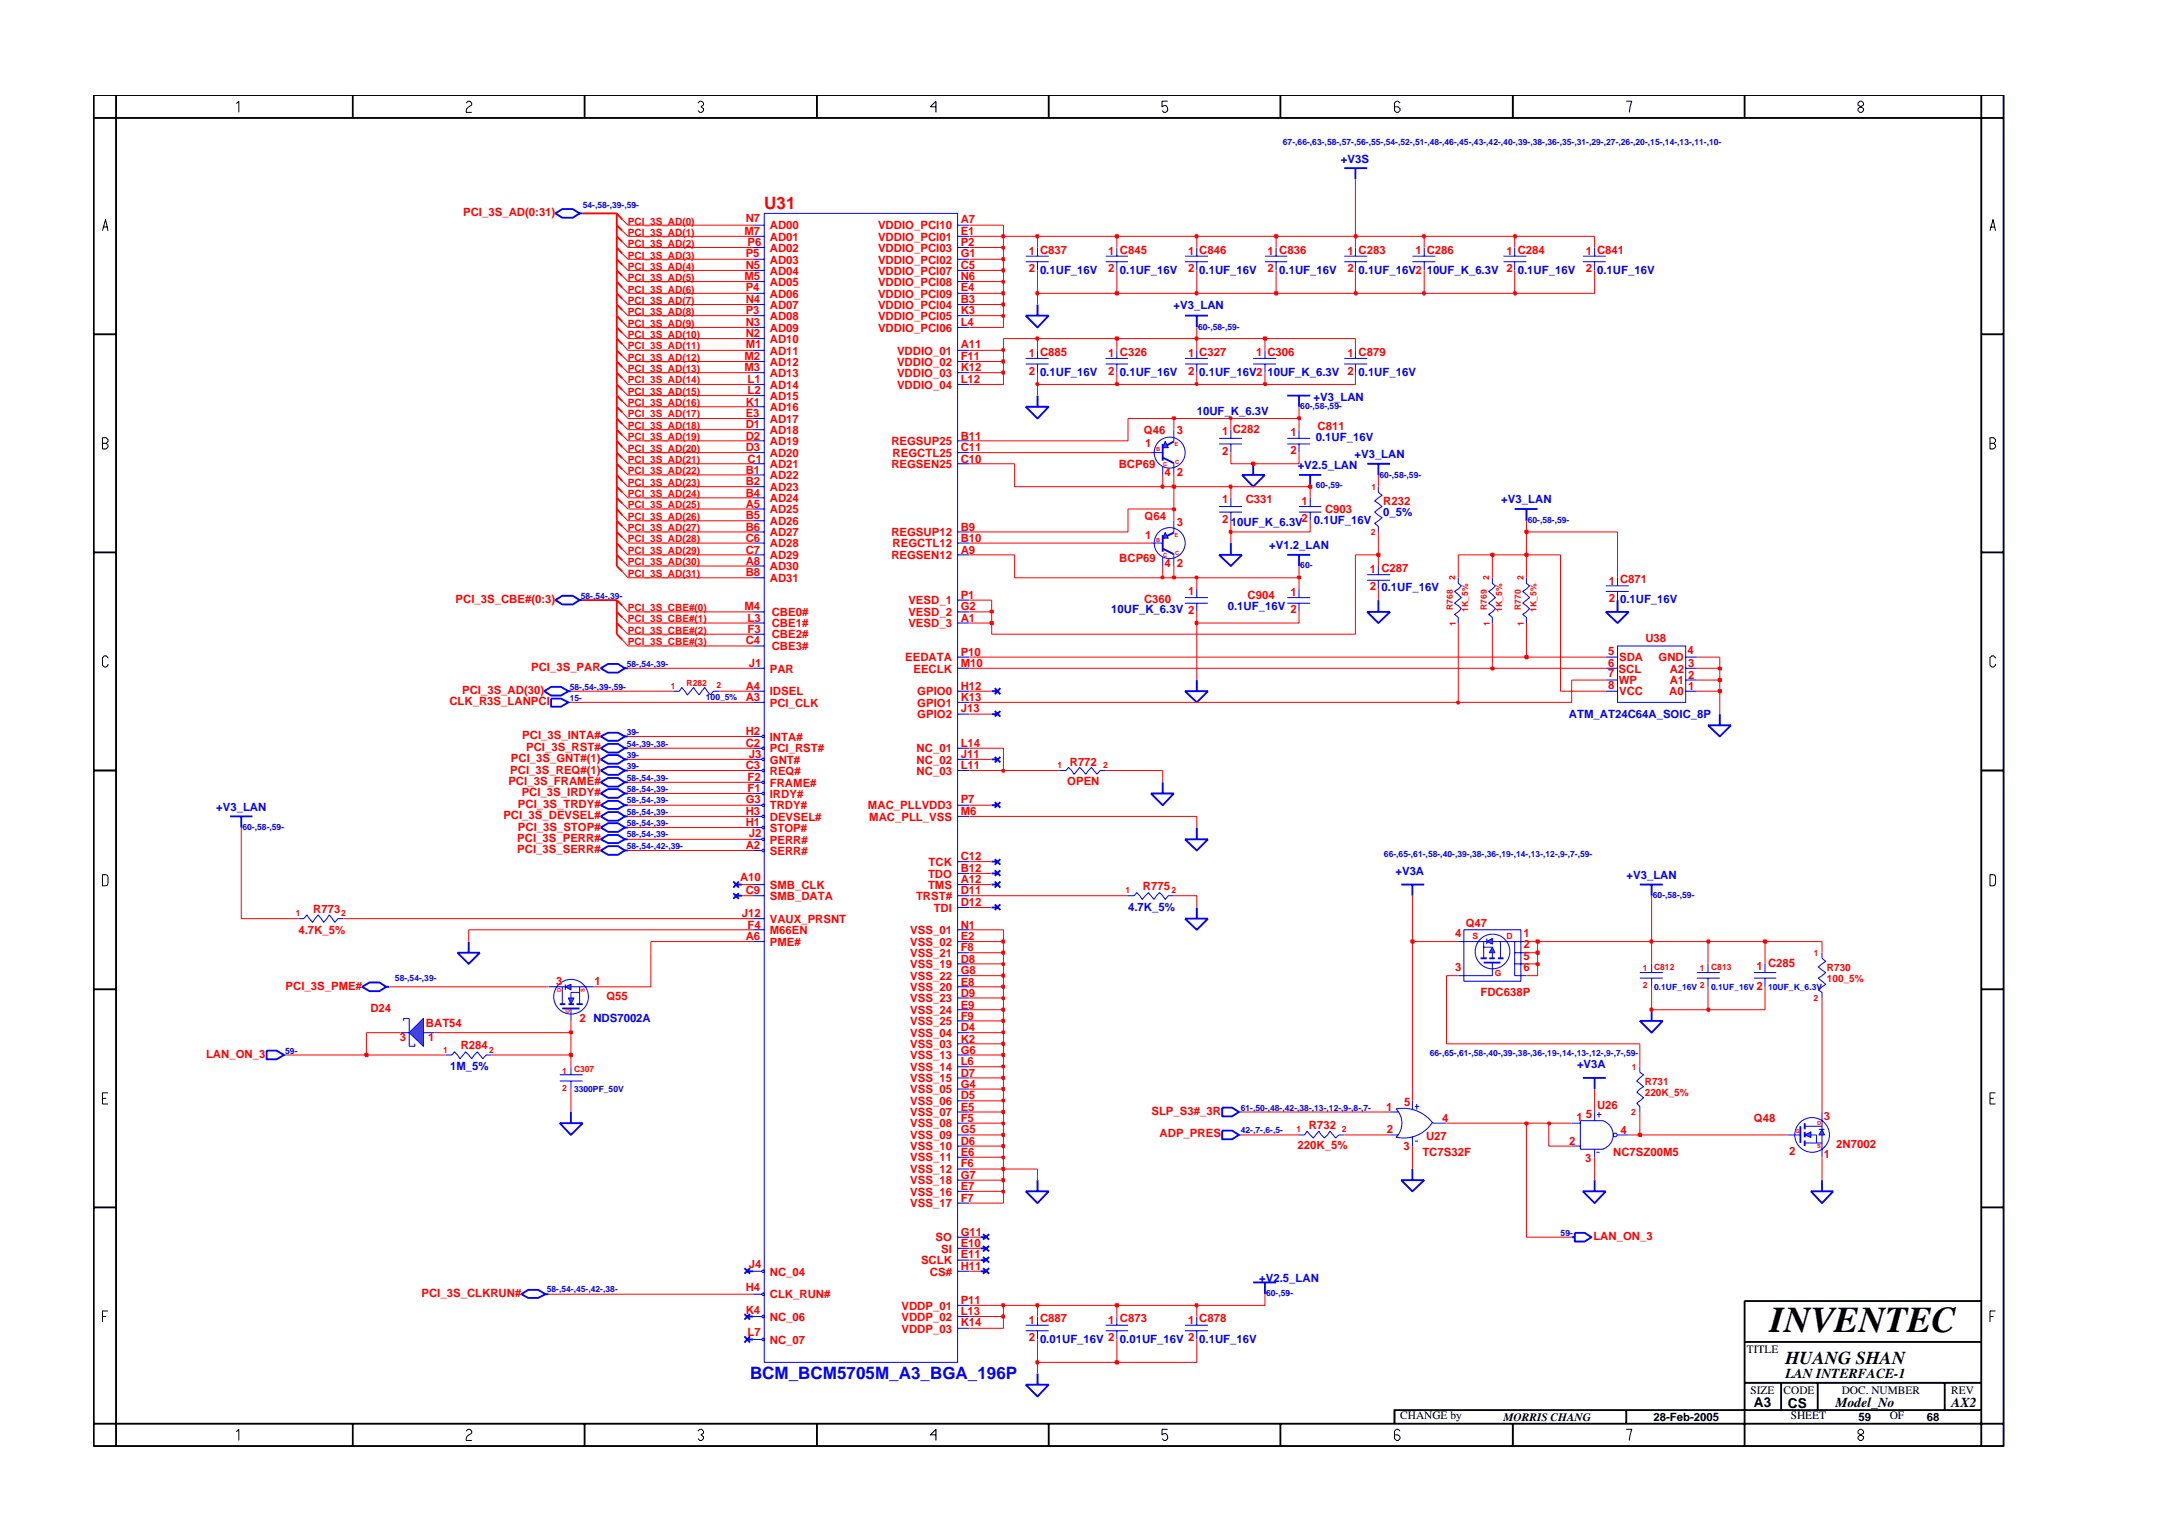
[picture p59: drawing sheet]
<svg xmlns="http://www.w3.org/2000/svg" width="297mm" height="210mm" viewBox="0 0 297 210" stroke-linecap="round" stroke-linejoin="round" font-family="sans-serif">
<defs><g id="words">
<text font-size="5" x="241.8" y="182">INVENTEC</text>
<text font-size="2.5" x="244" y="186.3">HUANG SHAN</text>
<text font-size="2.3" fill="#f00" x="104.4" y="28.6">U31</text>
<text font-size="2.3" fill="#00f" x="102.5" y="188.4">BCM_BCM5705M_A3_BGA_196P</text>
<g font-size="1.9">
<text x="244" y="188.2">LAN INTERFACE-1</text>
<text x="239.6" y="192.2">A3</text>
<text x="244.3" y="192.3">CS</text>
<text x="250.8" y="192.2">Model_No</text>
<text x="266.6" y="192.2">AX2</text>
</g>
<g font-size="1.6" fill="#00f">
<text x="183.2" y="22.3">+V3S</text>
<text x="142.1" y="37.4">0.1UF_16V</text>
<text x="153" y="37.4">0.1UF_16V</text>
<text x="163.9" y="37.4">0.1UF_16V</text>
<text x="174.8" y="37.4">0.1UF_16V</text>
<text x="185.6" y="37.4">0.1UF_16V2</text>
<text x="194.9" y="37.4">10UF_K_6.3V 2</text>
<text x="207.4" y="37.4">0.1UF_16V</text>
<text x="218.2" y="37.4">0.1UF_16V</text>
<text x="160.3" y="42.3">+V3_LAN</text>
<text x="142.1" y="51.3">0.1UF_16V</text>
<text x="153" y="51.3">0.1UF_16V</text>
<text x="163.9" y="51.3">0.1UF_16V2</text>
<text x="173.2" y="51.3">10UF_K_6.3V 2</text>
<text x="185.6" y="51.3">0.1UF_16V</text>
<text x="163.5" y="56.8">10UF_K_6.3V</text>
<text x="179.5" y="54.8">+V3_LAN</text>
<text x="177.3" y="64.1">+V2.5_LAN</text>
<text x="179.8" y="60.2">0.1UF_16V</text>
<text x="185.1" y="62.6">+V3_LAN</text>
<text x="168.2" y="71.9">10UF_K_6.3V</text>
<text x="179.5" y="71.7">0.1UF_16V</text>
<text x="189" y="70.5">0_5%</text>
<text x="205.1" y="68.8">+V3_LAN</text>
<text x="173.4" y="75">+V1.2_LAN</text>
<text x="151.8" y="83.8">10UF_K_6.3V 2</text>
<text x="167.8" y="83.3">0.1UF_16V</text>
<text x="188.8" y="80.8">0.1UF_16V</text>
<text x="221.3" y="82.4">0.1UF_16V</text>
<text x="214.4" y="98.1">ATM_AT24C64A_SOIC_8P</text>
<text x="29.5" y="110.8">+V3_LAN</text>
<text x="190.7" y="119.5">+V3A</text>
<text x="154.1" y="124.4">4.7K_5%</text>
<text x="222.2" y="120.1">+V3_LAN</text>
<text x="61.5" y="146.2">1M_5%</text>
<text x="215.5" y="145.9">+V3A</text>
<text x="172.1" y="175.1">+V2.5_LAN</text>
<text x="142.1" y="183.4">0.01UF_16V 2</text>
<text x="153" y="183.4">0.01UF_16V 2</text>
<text x="163.9" y="183.4">0.1UF_16V</text>
</g>
<g font-size="1.6" fill="#f00">
<text x="63.3" y="29.6">PCI_3S_AD(0:31)</text>
<text x="101.7" y="32.1">M7</text>
<text x="101.9" y="35.2">P5</text>
<text x="101.9" y="30.3">N7</text>
<text x="102.1" y="33.6">P6</text>
<text x="105.2" y="31.3">AD00</text>
<text x="105.2" y="32.9">AD01</text>
<text x="105.2" y="34.4">AD02</text>
<text x="120" y="32.9">VDDIO_PCI01</text>
<text x="120" y="36">VDDIO_PCI02</text>
<text x="120" y="34.4">VDDIO_PCI03</text>
<text x="120" y="31.3">VDDIO_PCI10</text>
<text x="131.3" y="32.1">E1</text>
<text x="131.3" y="35.2">G1</text>
<text x="131.3" y="33.6">P2</text>
<text x="131.3" y="30.5">A7</text>
<text x="140.6" y="34.8">1 C837</text>
<text x="151.4" y="34.8">1 C845</text>
<text x="162.3" y="34.8">1 C846</text>
<text x="173.2" y="34.8">1 C836</text>
<text x="184.1" y="34.8">1 C283</text>
<text x="193.4" y="34.7">1 C286</text>
<text x="205.9" y="34.8">1 C284</text>
<text x="216.7" y="34.8">1 C841</text>
<text x="101.7" y="38.3">M5</text>
<text x="101.9" y="36.8">N5</text>
<text x="101.9" y="39.8">P4</text>
<text x="101.9" y="41.4">N4</text>
<text x="105.2" y="36">AD03</text>
<text x="105.2" y="37.5">AD04</text>
<text x="105.2" y="39">AD05</text>
<text x="105.2" y="40.7">AD06</text>
<text x="120" y="37.5">VDDIO_PCI07</text>
<text x="120" y="39">VDDIO_PCI08</text>
<text x="120" y="40.7">VDDIO_PCI09</text>
<text x="131.3" y="41.4">B3</text>
<text x="131.3" y="36.8">C5</text>
<text x="131.3" y="38.3">N6</text>
<text x="131.3" y="39.8">E4</text>
<text x="140.6" y="37.1">2</text>
<text x="151.4" y="37.1">2</text>
<text x="162.3" y="37.1">2</text>
<text x="173.2" y="37.1">2</text>
<text x="184.1" y="37.1">2</text>
<text x="216.7" y="37.1">2</text>
<text x="101.9" y="43">P3</text>
<text x="101.9" y="44.6">N3</text>
<text x="101.9" y="46.1">N2</text>
<text x="101.9" y="47.6">M1</text>
<text x="105.2" y="42.2">AD07</text>
<text x="105.2" y="43.7">AD08</text>
<text x="105.2" y="45.3">AD09</text>
<text x="105.2" y="46.8">AD10</text>
<text x="120" y="42.2">VDDIO_PCI04</text>
<text x="120" y="43.7">VDDIO_PCI05</text>
<text x="120" y="45.3">VDDIO_PCI06</text>
<text x="131.3" y="43">K3</text>
<text x="131.3" y="44.6">L4</text>
<text x="131.3" y="47.6">A11</text>
<text x="101.7" y="50.7">M3</text>
<text x="101.7" y="49.2">M2</text>
<text x="102.1" y="52.3">L1</text>
<text x="102.1" y="53.9">L2</text>
<text x="105.2" y="53.1">AD14</text>
<text x="105.2" y="48.4">AD11</text>
<text x="105.2" y="50">AD12</text>
<text x="105.2" y="51.5">AD13</text>
<text x="122.6" y="48.4">VDDIO_01</text>
<text x="122.6" y="50">VDDIO_02</text>
<text x="122.6" y="51.5">VDDIO_03</text>
<text x="122.6" y="53.1">VDDIO_04</text>
<text x="131.3" y="49.2">F11</text>
<text x="131.3" y="50.7">K12</text>
<text x="131.3" y="52.3">L12</text>
<text x="140.6" y="48.8">1 C885</text>
<text x="140.6" y="51.2">2</text>
<text x="151.4" y="48.8">1 C326</text>
<text x="151.4" y="51.2">2</text>
<text x="162.3" y="48.8">1 C327</text>
<text x="162.3" y="51.2">2</text>
<text x="171.6" y="48.6">1 C306</text>
<text x="184.1" y="48.8">1 C879</text>
<text x="101.9" y="55.4">K1</text>
<text x="101.9" y="56.9">E3</text>
<text x="101.9" y="58.5">D1</text>
<text x="105.2" y="54.6">AD15</text>
<text x="105.2" y="56.2">AD16</text>
<text x="105.2" y="57.8">AD17</text>
<text x="105.2" y="59.3">AD18</text>
<text x="156.3" y="59.4">Q46</text>
<text x="160.8" y="59.4">3</text>
<text x="167" y="59.5">1 C282</text>
<text x="176.3" y="59.6">1</text>
<text x="180" y="58.7">C811</text>
<text x="101.9" y="60.1">D2</text>
<text x="101.9" y="61.6">D3</text>
<text x="101.9" y="64.7">B1</text>
<text x="102.1" y="63.2">C1</text>
<text x="105.2" y="60.8">AD19</text>
<text x="105.2" y="62.4">AD20</text>
<text x="105.2" y="63.9">AD21</text>
<text x="105.2" y="65.5">AD22</text>
<text x="121.8" y="60.8">REGSUP25</text>
<text x="121.8" y="63.9">REGSEN25</text>
<text x="122" y="62.4">REGCTL25</text>
<text x="131.3" y="60.1">B11</text>
<text x="131.3" y="61.6">C11</text>
<text x="131.3" y="63.2">C10</text>
<text x="152.9" y="63.9">BCP69</text>
<text x="156.5" y="61.1">1</text>
<text x="159.1" y="65">4</text>
<text x="160.8" y="65">2</text>
<text x="167" y="62.2">2</text>
<text x="176.3" y="62">2</text>
<text x="101.9" y="66.2">B2</text>
<text x="101.9" y="67.8">B4</text>
<text x="101.9" y="69.4">A5</text>
<text x="101.9" y="70.9">B5</text>
<text x="105.2" y="67.1">AD23</text>
<text x="105.2" y="68.6">AD24</text>
<text x="105.2" y="70.1">AD25</text>
<text x="105.2" y="71.7">AD26</text>
<text x="156.4" y="71">Q64</text>
<text x="160.8" y="71.8">3</text>
<text x="167" y="68.8">1</text>
<text x="167" y="71.5">2</text>
<text x="170.2" y="68.8">C331</text>
<text x="177.8" y="69">1</text>
<text x="177.8" y="71.3">2</text>
<text x="181" y="70">C903</text>
<text x="189" y="69">R232</text>
<text x="101.9" y="72.5">B6</text>
<text x="101.9" y="74">C6</text>
<text x="101.9" y="75.6">C7</text>
<text x="101.9" y="77.2">A8</text>
<text x="105.2" y="77.9">AD30</text>
<text x="105.2" y="73.3">AD27</text>
<text x="105.2" y="74.8">AD28</text>
<text x="105.2" y="76.4">AD29</text>
<text x="121.8" y="73.3">REGSUP12</text>
<text x="121.8" y="76.4">REGSEN12</text>
<text x="122" y="74.8">REGCTL12</text>
<text x="131.3" y="72.5">B9</text>
<text x="131.3" y="74">B10</text>
<text x="131.3" y="75.6">A9</text>
<text x="152.9" y="76.7">BCP69</text>
<text x="156.5" y="73.6">1</text>
<text x="159.1" y="77.5">4</text>
<text x="160.8" y="77.5">2</text>
<text x="62.2" y="82.4">PCI_3S_CBE#(0:3)</text>
<text x="101.7" y="83.3">M4</text>
<text x="101.9" y="78.7">B8</text>
<text x="105.2" y="79.5">AD31</text>
<text x="124.1" y="82.6">VESD_1</text>
<text x="131.3" y="81.8">P1</text>
<text x="131.3" y="83.3">G2</text>
<text x="156.3" y="82.4">C360</text>
<text x="162.3" y="81.2">1</text>
<text x="170.5" y="81.8">C904</text>
<text x="176.3" y="81.4">1</text>
<text x="176.3" y="83.8">2</text>
<text x="187.1" y="78.3">1 C287</text>
<text x="187.1" y="80.6">2</text>
<text x="219.8" y="79.9">1 C871</text>
<text x="219.8" y="82.2">2</text>
<text x="101.9" y="88">C4</text>
<text x="102.1" y="84.9">L3</text>
<text x="102.1" y="86.5">F3</text>
<text x="105.4" y="84.2">CBE0#</text>
<text x="105.4" y="85.7">CBE1#</text>
<text x="105.4" y="87.2">CBE2#</text>
<text x="105.4" y="88.8">CBE3#</text>
<text x="124.1" y="84.2">VESD_2</text>
<text x="124.1" y="85.7">VESD_3</text>
<text x="131.3" y="84.9">A1</text>
<text x="131.3" y="89.6">P10</text>
<text x="219.7" y="89.4">5</text>
<text x="224.8" y="87.7">U38</text>
<text x="230.6" y="89.4">4</text>
<text x="63.1" y="94.8">PCI_3S_AD(30)</text>
<text x="72.6" y="91.7">PCI_3S_PAR</text>
<text x="101.9" y="95.8">A3</text>
<text x="101.9" y="94.3">A4</text>
<text x="102.3" y="91.1">J1</text>
<text x="105.2" y="91.9">PAR</text>
<text x="105.2" y="95">IDSEL</text>
<text x="123.7" y="90.4">EEDATA</text>
<text x="124.8" y="91.9">EECLK</text>
<text x="125.3" y="95">GPIO0</text>
<text x="131.3" y="94.3">H12</text>
<text x="131.3" y="95.8">K13</text>
<text x="131.3" y="91.1">M10</text>
<text x="219.7" y="92.5">7</text>
<text x="219.7" y="91.1">6</text>
<text x="219.7" y="94.1">8</text>
<text x="221.1" y="91.9">SCL</text>
<text x="221.2" y="93.5">WP</text>
<text x="221.2" y="90.4">SDA</text>
<text x="221.2" y="95">VCC</text>
<text x="226.6" y="90.4">GND</text>
<text x="228.1" y="95">A0</text>
<text x="228.1" y="93.5">A1</text>
<text x="228.1" y="91.9">A2</text>
<text x="230.7" y="94.3">1</text>
<text x="230.7" y="92.7">2</text>
<text x="230.7" y="91.1">3</text>
<text x="61.4" y="96.4">CLK_R3S_LANPCI</text>
<text x="71.4" y="101">PCI_3S_INTA#</text>
<text x="101.9" y="100.4">H2</text>
<text x="105.2" y="96.5">PCI_CLK</text>
<text x="105.2" y="101.2">INTA#</text>
<text x="125.3" y="96.5">GPIO1</text>
<text x="125.3" y="98.1">GPIO2</text>
<text x="131.3" y="97.3">J13</text>
<text x="69.5" y="107.3">PCI_3S_FRAME#</text>
<text x="69.7" y="105.7">PCI_3S_REQ#(1)</text>
<text x="69.8" y="104.2">PCI_3S_GNT#(1)</text>
<text x="71.9" y="102.6">PCI_3S_RST#</text>
<text x="101.9" y="105.1">C3</text>
<text x="101.9" y="102.1">C2</text>
<text x="102.1" y="106.7">F2</text>
<text x="102.3" y="103.6">J3</text>
<text x="105.2" y="105.9">REQ#</text>
<text x="105.2" y="102.8">PCI_RST#</text>
<text x="105.2" y="107.5">FRAME#</text>
<text x="105.2" y="104.3">GNT#</text>
<text x="125.2" y="102.8">NC_01</text>
<text x="125.2" y="104.3">NC_02</text>
<text x="125.2" y="105.9">NC_03</text>
<text x="131.3" y="102.1">L14</text>
<text x="131.3" y="103.6">J11</text>
<text x="131.3" y="105.1">L11</text>
<text x="145.8" y="107.3">OPEN</text>
<text x="146.2" y="104.6">R772</text>
<text x="68.8" y="111.9">PCI_3S_DEVSEL#</text>
<text x="70.8" y="113.5">PCI_3S_STOP#</text>
<text x="70.8" y="110.3">PCI_3S_TRDY#</text>
<text x="71.3" y="108.8">PCI_3S_IRDY#</text>
<text x="101.9" y="109.8">G3</text>
<text x="101.9" y="112.9">H1</text>
<text x="101.9" y="111.4">H3</text>
<text x="102.1" y="108.2">F1</text>
<text x="105.2" y="110.6">TRDY#</text>
<text x="105.2" y="113.6">STOP#</text>
<text x="105.2" y="109">IRDY#</text>
<text x="105.2" y="112.1">DEVSEL#</text>
<text x="118.6" y="110.6">MAC_PLLVDD3</text>
<text x="118.8" y="112.1">MAC_PLL_VSS</text>
<text x="131.3" y="109.8">P7</text>
<text x="131.3" y="111.4">M6</text>
<text x="70.7" y="116.6">PCI_3S_SERR#</text>
<text x="70.7" y="115">PCI_3S_PERR#</text>
<text x="101.9" y="116">A2</text>
<text x="102.3" y="114.4">J2</text>
<text x="105.2" y="116.8">SERR#</text>
<text x="105.2" y="115.2">PERR#</text>
<text x="126.8" y="119.9">TDO</text>
<text x="126.9" y="118.3">TCK</text>
<text x="131.3" y="117.5">C12</text>
<text x="131.3" y="119.1">B12</text>
<text x="42.8" y="124.7">R773</text>
<text x="101.1" y="120.4">A10</text>
<text x="101.4" y="125.3">J12</text>
<text x="101.9" y="122.2">C9</text>
<text x="105.2" y="121.4">SMB_CLK</text>
<text x="105.2" y="123">SMB_DATA</text>
<text x="125.2" y="123">TRST#</text>
<text x="126.8" y="121.4">TMS</text>
<text x="127.6" y="124.6">TDI</text>
<text x="131.3" y="123.7">D12</text>
<text x="131.3" y="120.7">A12</text>
<text x="131.3" y="122.2">D11</text>
<text x="156.2" y="121.6">R775</text>
<text x="40.8" y="127.5">4.7K_5%</text>
<text x="101.9" y="128.4">A6</text>
<text x="102.1" y="126.9">F4</text>
<text x="105.2" y="126.1">VAUX_PRSNT</text>
<text x="105.2" y="129.2">PME#</text>
<text x="105.2" y="127.6">M66EN</text>
<text x="124.4" y="130.7">VSS_21</text>
<text x="124.4" y="127.6">VSS_01</text>
<text x="124.4" y="129.2">VSS_02</text>
<text x="131.3" y="131.5">D8</text>
<text x="131.3" y="130">F8</text>
<text x="131.3" y="126.9">N1</text>
<text x="131.3" y="128.4">E2</text>
<text x="198.8" y="128">4</text>
<text x="200.3" y="126.6">Q47</text>
<text x="208.1" y="128">1</text>
<text x="208.1" y="129.5">2</text>
<text x="208.1" y="131.2">5</text>
<text x="39" y="135.2">PCI_3S_PME#</text>
<text x="76" y="134.6">3</text>
<text x="81.2" y="134.6">1</text>
<text x="82.9" y="136.6">Q55</text>
<text x="124.4" y="132.3">VSS_19</text>
<text x="124.4" y="135.4">VSS_20</text>
<text x="124.4" y="133.9">VSS_22</text>
<text x="124.4" y="136.9">VSS_23</text>
<text x="131.3" y="134.6">E8</text>
<text x="131.3" y="133.1">G8</text>
<text x="131.3" y="136.2">D9</text>
<text x="131.3" y="137.8">E9</text>
<text x="198.8" y="132.7">3</text>
<text x="202.3" y="136.1">FDC638P</text>
<text x="208.1" y="132.7">6</text>
<text x="240" y="132.5">1</text>
<text x="240" y="135.2">2</text>
<text x="241.6" y="132.1">C285</text>
<text x="50.6" y="138.3">D24</text>
<text x="54.6" y="142.2">3</text>
<text x="58.2" y="140.3">BAT54</text>
<text x="58.5" y="142.2">1</text>
<text x="62.9" y="143.4">R284</text>
<text x="79.2" y="139.6">2 NDS7002A</text>
<text x="124.4" y="138.5">VSS_24</text>
<text x="124.4" y="140.1">VSS_25</text>
<text x="124.4" y="143.2">VSS_03</text>
<text x="124.4" y="141.7">VSS_04</text>
<text x="131.3" y="139.3">F9</text>
<text x="131.3" y="144">G6</text>
<text x="131.3" y="142.4">K2</text>
<text x="131.3" y="140.8">D4</text>
<text x="28.2" y="144.5">LAN_ON_3</text>
<text x="124.4" y="144.7">VSS_13</text>
<text x="124.4" y="146.3">VSS_14</text>
<text x="124.4" y="147.8">VSS_15</text>
<text x="124.4" y="149.4">VSS_05</text>
<text x="131.3" y="145.5">L6</text>
<text x="131.3" y="147.1">D7</text>
<text x="131.3" y="148.6">G4</text>
<text x="124.4" y="152.5">VSS_07</text>
<text x="124.4" y="154">VSS_08</text>
<text x="124.4" y="155.6">VSS_09</text>
<text x="124.4" y="151">VSS_06</text>
<text x="131.3" y="150.1">D5</text>
<text x="131.3" y="151.8">E5</text>
<text x="131.3" y="153.3">F5</text>
<text x="131.3" y="154.8">G5</text>
<text x="157.3" y="152.3">SLP_S3#_3R</text>
<text x="158.4" y="155.4">ADP_PRES</text>
<text x="178.9" y="154.3">R732</text>
<text x="189.4" y="151.8">1</text>
<text x="189.5" y="154.8">2</text>
<text x="191.9" y="151.2">5</text>
<text x="194.8" y="155.7">U27</text>
<text x="197" y="153.3">4</text>
<text x="215.4" y="153.1">1</text>
<text x="216.7" y="152.7">5</text>
<text x="218.2" y="151.5">U26</text>
<text x="221.4" y="154.9">4</text>
<text x="239.6" y="153.3">Q48</text>
<text x="249.2" y="153">3</text>
<text x="124.4" y="161.8">VSS_18</text>
<text x="124.4" y="157.2">VSS_10</text>
<text x="124.4" y="158.7">VSS_11</text>
<text x="124.4" y="160.3">VSS_12</text>
<text x="131.3" y="161.1">G7</text>
<text x="131.3" y="156.4">D6</text>
<text x="131.3" y="157.9">E6</text>
<text x="131.3" y="159.5">F6</text>
<text x="177.3" y="157">220K_5%</text>
<text x="191.8" y="157.2">3</text>
<text x="194.3" y="157.9">TC7S32F</text>
<text x="214.4" y="156.4">2</text>
<text x="216.6" y="158.7">3</text>
<text x="220.4" y="157.9">NC7SZ00M5</text>
<text x="244.5" y="157.8">2</text>
<text x="249.2" y="158.3">1</text>
<text x="250.9" y="156.8">2N7002</text>
<text x="124.4" y="164.9">VSS_17</text>
<text x="124.4" y="163.3">VSS_16</text>
<text x="131.3" y="164.2">F7</text>
<text x="131.3" y="162.6">E7</text>
<text x="102.3" y="173.3">J4</text>
<text x="125.8" y="172.7">SCLK</text>
<text x="127.8" y="169.6">SO</text>
<text x="128.6" y="171.1">SI</text>
<text x="131.3" y="171.9">E11</text>
<text x="131.3" y="170.4">E10</text>
<text x="131.3" y="168.9">G11</text>
<text x="131.3" y="173.5">H11</text>
<text x="217.7" y="169.4">LAN_ON_3</text>
<text x="57.6" y="177.1">PCI_3S_CLKRUN#</text>
<text x="101.9" y="179.5">K4</text>
<text x="101.9" y="176.4">H4</text>
<text x="105.2" y="174.3">NC_04</text>
<text x="105.2" y="177.4">CLK_RUN#</text>
<text x="123.2" y="178.9">VDDP_01</text>
<text x="127.1" y="174.3">CS#</text>
<text x="131.3" y="178.2">P11</text>
<text x="131.3" y="179.7">L13</text>
<text x="102.1" y="182.6">L7</text>
<text x="105.2" y="180.4">NC_06</text>
<text x="105.2" y="183.6">NC_07</text>
<text x="123.2" y="180.4">VDDP_02</text>
<text x="123.2" y="182.1">VDDP_03</text>
<text x="131.3" y="181.2">K14</text>
<text x="140.6" y="180.9">1 C887</text>
<text x="140.6" y="183.2">2</text>
<text x="151.4" y="180.9">1 C873</text>
<text x="162.3" y="180.9">1 C878</text>
</g>
<g font-size="1.6">
<text x="238.7" y="184.8">TITLE</text>
<text x="239.2" y="190.4">SIZE</text>
<text x="243.7" y="190.4">CODE</text>
<text x="251.6" y="190.4">DOC. NUMBER</text>
<text x="266.6" y="190.4">REV</text>
<text x="191.3" y="193.9">CHANGE by</text>
<text x="205.4" y="194.1">MORRIS CHANG</text>
<text x="225.9" y="194.1">28-Feb-2005</text>
<text x="244.7" y="193.9">SHEET</text>
<text x="253.9" y="194.1">59</text>
<text x="258.2" y="193.9">OF</text>
<text x="263.3" y="194.1">68</text>
</g>
<g font-size="1.4" fill="#f00">
<text x="85.8" y="33.7">PCI_3S_AD(2)</text>
<text x="85.8" y="35.3">PCI_3S_AD(3)</text>
<text x="85.8" y="30.7">PCI_3S_AD(0)</text>
<text x="85.8" y="32.2">PCI_3S_AD(1)</text>
<text x="85.8" y="36.9">PCI_3S_AD(4)</text>
<text x="85.8" y="38.4">PCI_3S_AD(5)</text>
<text x="85.8" y="40">PCI_3S_AD(6)</text>
<text x="85.8" y="41.5">PCI_3S_AD(7)</text>
<text x="85.8" y="46.2">PCI_3S_AD(10)</text>
<text x="85.8" y="47.7">PCI_3S_AD(11)</text>
<text x="85.8" y="43">PCI_3S_AD(8)</text>
<text x="85.8" y="44.6">PCI_3S_AD(9)</text>
<text x="85.8" y="49.3">PCI_3S_AD(12)</text>
<text x="85.8" y="50.8">PCI_3S_AD(13)</text>
<text x="85.8" y="52.4">PCI_3S_AD(14)</text>
<text x="85.8" y="54">PCI_3S_AD(15)</text>
<text x="85.8" y="55.5">PCI_3S_AD(16)</text>
<text x="85.8" y="57">PCI_3S_AD(17)</text>
<text x="85.8" y="58.6">PCI_3S_AD(18)</text>
<text x="85.8" y="64.8">PCI_3S_AD(22)</text>
<text x="85.8" y="60.1">PCI_3S_AD(19)</text>
<text x="85.8" y="61.8">PCI_3S_AD(20)</text>
<text x="85.8" y="63.3">PCI_3S_AD(21)</text>
<text x="85.8" y="66.4">PCI_3S_AD(23)</text>
<text x="85.8" y="67.9">PCI_3S_AD(24)</text>
<text x="85.8" y="69.5">PCI_3S_AD(25)</text>
<text x="85.8" y="71.1">PCI_3S_AD(26)</text>
<text x="85.8" y="72.6">PCI_3S_AD(27)</text>
<text x="85.8" y="74.1">PCI_3S_AD(28)</text>
<text x="85.8" y="75.7">PCI_3S_AD(29)</text>
<text x="85.8" y="77.2">PCI_3S_AD(30)</text>
<text x="85.8" y="78.8">PCI_3S_AD(31)</text>
<text x="85.8" y="83.4">PCI_3S_CBE#(0)</text>
<text x="85.8" y="85">PCI_3S_CBE#(1)</text>
<text x="85.8" y="86.6">PCI_3S_CBE#(2)</text>
<text x="85.8" y="88.1">PCI_3S_CBE#(3)</text>
<text x="249.6" y="132.7">R730</text>
<text x="249.6" y="134.2">100_5%</text>
<text x="224.7" y="148.2">R731</text>
<text x="224.7" y="149.7">220K_5%</text>
</g>
<g font-size="1.2" fill="#00f">
<text x="175.3" y="19.9">67-,66-,63-,58-,57-,56-,55-,54-,52-,51-,48-,46-,45-,43-,42-,40-,39-,38-,36-,35-,31-,29-,27-,26-,20-,15-,14-,13-,11-,10-</text>
<text x="79.6" y="28.4">54-,58-,39-,59-</text>
<text x="163.7" y="45">60-,58-,59-</text>
<text x="177.7" y="55.9">60-,58-,59-</text>
<text x="188.5" y="65.3">60-,58-,59-</text>
<text x="179.8" y="66.6">60-,59-</text>
<text x="208.7" y="71.4">60-,58-,59-</text>
<text x="177.7" y="77.6">60-</text>
<text x="79.4" y="81.8">58-,54-,39-</text>
<text x="77.8" y="95.8">15-</text>
<text x="77.8" y="94.3">58-,54-,39-,59-</text>
<text x="85.6" y="91.1">58-,54-,39-</text>
<text x="96.4" y="95.6">100_5%</text>
<text x="85.6" y="100.4">39-</text>
<text x="85.6" y="106.7">58-,54-,39-</text>
<text x="85.6" y="105.1">39-</text>
<text x="85.6" y="103.6">39-</text>
<text x="85.6" y="102.1">54-,39-,38-</text>
<text x="33.1" y="113.3">60-,58-,59-</text>
<text x="85.6" y="108.2">58-,54-,39-</text>
<text x="85.6" y="109.8">58-,54-,39-</text>
<text x="85.6" y="112.9">58-,54-,39-</text>
<text x="85.6" y="111.4">58-,54-,39-</text>
<text x="85.6" y="116">58-,54-,42-,39-</text>
<text x="85.6" y="114.4">58-,54-,39-</text>
<text x="189.1" y="117.1">66-,65-,61-,58-,40-,39-,38-,36-,19-,14-,13-,12-,9-,7-,59-</text>
<text x="225.8" y="122.7">60-,58-,59-</text>
<text x="54" y="134.1">58-,54-,39-</text>
<text x="226" y="135.2">0.1UF_16V 2</text>
<text x="233.8" y="135.2">0.1UF_16V</text>
<text x="241.6" y="135.2">10UF_K_6.3V</text>
<text x="39" y="144">59-</text>
<text x="78.4" y="149.2">3300PF_50V</text>
<text x="195.4" y="144.2">66-,65-,61-,58-,40-,39-,38-,36-,19-,14-,13-,12-,9-,7-,59-</text>
<text x="169.5" y="154.8">42-,7-,6-,5-</text>
<text x="169.5" y="151.8">61-,50-,48-,42-,38-,13-,12-,9-,8-,7-</text>
<text x="213.2" y="168.9">59-</text>
<text x="74.7" y="176.6">58-,54-,45-,42-,38-</text>
<text x="173" y="177.1">60-,59-</text>
</g>
<g font-size="1.2" fill="#f00">
<text x="187.4" y="67">1</text>
<text x="187.3" y="73.1">2</text>
<text x="198.5" y="83.3" transform="rotate(-90 198.5 83.3)">R768</text>
<text x="198.8" y="79.3" transform="rotate(-90 198.8 79.3)">2</text>
<text x="200.6" y="83.6" transform="rotate(-90 200.6 83.6)">1K_5%</text>
<text x="203.1" y="83.3" transform="rotate(-90 203.1 83.3)">R769</text>
<text x="203.5" y="79.3" transform="rotate(-90 203.5 79.3)">2</text>
<text x="205.3" y="83.6" transform="rotate(-90 205.3 83.6)">1K_5%</text>
<text x="207.8" y="83.3" transform="rotate(-90 207.8 83.3)">R770</text>
<text x="208.1" y="79.3" transform="rotate(-90 208.1 79.3)">2</text>
<text x="209.9" y="83.6" transform="rotate(-90 209.9 83.6)">1K_5%</text>
<text x="198.9" y="85.5" transform="rotate(-90 198.9 85.5)">1</text>
<text x="203.6" y="85.5" transform="rotate(-90 203.6 85.5)">1</text>
<text x="208.2" y="85.5" transform="rotate(-90 208.2 85.5)">1</text>
<text x="91.6" y="94.1">1</text>
<text x="93.8" y="93.7">R282</text>
<text x="97.9" y="94">2</text>
<text x="144.5" y="104.9">1</text>
<text x="150.7" y="104.9">2</text>
<text x="40.4" y="125.2">1</text>
<text x="46.6" y="125.1">2</text>
<text x="153.8" y="122">1</text>
<text x="160" y="122">2</text>
<text x="201.2" y="128.3">S</text>
<text x="205.9" y="128.3">D</text>
<text x="247.8" y="130.7">1</text>
<text x="204.2" y="133.3">G</text>
<text x="224.5" y="132.7">1</text>
<text x="224.5" y="135">2</text>
<text x="226" y="132.5">C812</text>
<text x="232.3" y="132.7">1</text>
<text x="233.8" y="132.5">C813</text>
<text x="247.8" y="136.8">2</text>
<text x="60.6" y="143.8">1</text>
<text x="66.8" y="143.8">2</text>
<text x="76.8" y="146.7">1</text>
<text x="76.8" y="149">2</text>
<text x="78.4" y="146.5">C307</text>
<text x="223" y="146.2">1</text>
<text x="177.2" y="154.7">1</text>
<text x="183.3" y="154.6">2</text>
<text x="222.9" y="152.3">2</text>
</g>
<g font-size=".8" fill="#f00">
<text x="158" y="61.6">B</text>
<text x="158.9" y="63.6">C</text>
<text x="160.5" y="60.9">E</text>
<text x="160.6" y="63.4">C</text>
<text x="158" y="74.1">B</text>
<text x="158.9" y="76.1">C</text>
<text x="160.5" y="73.4">E</text>
<text x="160.6" y="75.9">C</text>
<text x="76.7" y="135.5" transform="rotate(-90 76.7 135.5)">D</text>
<text x="79.9" y="135.5" transform="rotate(-90 79.9 135.5)">S</text>
<text x="77.9" y="138.5" transform="rotate(-90 77.9 138.5)">G</text>
<text x="245.3" y="154.8">G</text>
<text x="248.3" y="153.7">D</text>
<text x="248.3" y="156.9">S</text>
</g>
</g></defs>
<path d="M82.1 113.1l1-.6h1.3l1 .6-1 .6h-1.3zM85.4 113.1h.4M76.8 137.8h2.4M167 154.5h1.3l1 .6-1 .5h-1.3zM216.3 147.3h3.1M217.9 147.3v1.5M134 173.7h.7M134.3 173.3l.9 .7M135.2 173.3l-.9 .7" fill="none" stroke="#00f" stroke-width=".25"/>
<g fill="none" stroke="#00f" stroke-width=".14">
<path d="M161.9 49h3.1M161.9 49.7h3.1M163.5 47.9v1.1M163.5 49.7v1.2M92 94.4h.8l.4-.5 .7 1 .9-1 .7 1 .8-1 .8 1 .4-.5h.7M161.9 81.6h3.1M161.9 82.4h3.1M163.5 80.5v1.1M163.5 82.4v1.2M78 137.8v1.7M76.5 146.8h3.1M76.5 147.7h3.1"/>
<path d="M78 145.7v1.1M78 147.7v1.1M169.3 155.1h.4M163.5 179.9v1.1M161.9 181h3.1M161.9 181.8h3.1M163.5 181.8v1.2"/>
</g>
<path d="M85 44l.8 .7M85 64.1l.8 .8M85 76.6l.8 .7" fill="none" stroke="#f00" stroke-width=".14"/>
<path d="M84.3 43.1l.7 .9M84.3 63.4l.7 .7M84.3 75.8l.7 .8" fill="none" stroke="#f00" stroke-width=".25"/>
<path d="M77.2 134.8l.8-.3v.7z" fill="#3c3cc8"/>
<path d="M77.2 134.8l.8-.3v.7zM77.2 134.5v.7" fill="none" stroke="#00f" stroke-width=".14"/>
<path d="M77.7 136.3h.7l-.4 .9z" fill="#3c3cc8"/>
<g fill="none" stroke="#00f" stroke-width=".14">
<path d="M140.2 35h3.1M140.2 35.8h3.1M141.8 33.8v1.2M141.8 35.8v1.1M193 35h3.1M193 35.8h3.1M194.6 33.8v1.2M194.6 35.8v1.1M171.2 49h3.2M171.2 49.7h3.2M172.8 47.9v1.1M172.8 49.7v1.2"/>
<path d="M203.9 78.9v.8l.4 .3-.9 .8 .9 .8-.9 .8 .9 .8-.9 .7 .5 .5v.7M144.8 105.3h.9l.3-.5 .8 1 .7-1 .9 1 .7-1 .8 1 .4-.5h.8M40.8 125.5h.7l.4-.5 .8 1 .8-1 .7 1 .8-1 .7 1 .5-.5h.7M55.9 139.1v3.8M75 134.8h2.2M76.8 134.8v2.4M77.7 136.3h.7l-.4 .9zM78 134.8h3.1M79.2 134.8v2.4M79.2 135.6h-1.2v.7M154.1 122.4h.9l.3-.5 .8 1 .8-1 .8 1 .7-1 .8 1 .4-.5h.8M248.9 130.2v.7l.6 .4-1.1 .8 1.1 .8-1.1 .7 1.1 .9-1.1 .7 .5 .4v.7"/>
<path d="M38.8 144.1h.3M54.7 141.1h1.2M57.9 141.1h1.5M177.5 155.1h.8l.3-.6 .8 1 .8-1 .8 1 .7-1 .8 1 .4-.4h.8M189.9 151.9h1.1M189.9 155.1h1.1M190.7 151.5a5.1 5.1 0 0 1 5.1 1.9M190.8 151.5a2.79 2.79 0 0 1 0 3.9M193 150.4v1.3M193 155.3v1.3M193.3 151.2h.6M193.3 155.9h.4"/>
<path d="M193.6 150.8v.8M195.7 153.4a4.7 4.7 0 0 1-4.9 2M195.8 153.4h1.8M224.1 145.7v.8l.5 .3-1 .9 1 .7-1 .8 1 .8-1 .7 .5 .5v.7"/>
<circle cx="78" cy="136.2" r="2.37"/>
</g>
<g fill="none" stroke="#00f" stroke-width=".25">
<path d="M175.9 54h3.1M177.5 54v1.6M177.5 64.9h3M179 64.9v1.6M135.5 97.6h.8M135.5 94.4h.8M135.9 97.1l.8 .8M135.9 94l.8 .9M136.7 97.1l-.8 .8M136.7 94l-.8 .9M186.8 83.6h3.1l-1.6 1.5zM188.3 82v1.6"/>
<path d="M219.4 83.6h3.1l-1.5 1.5zM221 82v1.6M82.1 114.7l1-.6h1.3l1 .6-1 .5h-1.3zM82.1 106.9l1-.6h1.3l1 .6-1 .6h-1.3zM85.4 114.7h.4M85.4 106.9h.4M76.5 137.2h.7M77.7 137.2h.7M78.8 137.2h.8M135.5 120.8h.8M135.9 120.4l.8 .9M136.7 120.4l-.8 .9"/>
<path d="M191.5 120.8h3.1M193 120.8v1.6M36.4 143.5h1.4l1 .6-1 .6h-1.4zM134 169h.7M134.3 168.6l.9 .8M135.2 168.6l-.9 .8M140.2 162.8h3.1l-1.5 1.6zM141.8 161.2v1.6"/>
</g>
<path d="M85 36.2l.8 .7M85 37.7l.8 .8M85 51.7l.8 .8M85 48.6l.8 .8M85 42.4l.8 .7M85 85.9l.8 .7M85 82.7l.8 .9" fill="none" stroke="#f00" stroke-width=".14"/>
<path d="M84.3 35.4l.7 .8M84.3 36.9l.7 .8M84.3 50.9l.7 .8M84.3 47.9l.7 .7M84.3 41.6l.7 .8M84.3 85.1l.7 .8M84.3 82l.7 .7" fill="none" stroke="#f00" stroke-width=".25"/>
<path d="M55.9 141.1l2-2v3.8z" fill="#3c3cc8"/>
<g fill="none" stroke="#00f" stroke-width=".14">
<path d="M166.6 59.9h3.1M168.2 58.7v1.2M183.7 49h3.1M183.7 49.7h3.1M185.2 47.9v1.1M185.2 49.7v1.2M166.6 60.6h3.1M168.2 60.6v1.2M188.3 66.5v.8l.5 .4-1 .7 1 .8-1 .8 1 .7-1 .8 .5 .4v.8M208.6 78.9v.8l.4 .3-.9 .8 .9 .8-.9 .8 .9 .8-.9 .7 .5 .5v.7M221 78.9v1.1M219.4 94.4h1.6"/>
<path d="M219.4 92.9h1.6M219.4 91.3h1.6M219.4 89.8h1.6M219.4 80h3.1M219.4 80.8h3.1M221 88.3h9.3v7.7h-9.3zM221 80.8v1.2M230.3 94.4h1.5M230.3 92.9h1.5M230.3 91.3h1.5M230.3 89.8h1.5M55.9 139.1h-.8v.4"/>
<path d="M203.9 131.5v1.8M55.9 141.1l2-2v3.8zM56.7 142.6v.3h-.8"/>
</g>
<g fill="none" stroke="#00f" stroke-width=".25">
<path d="M140.2 43.1h3.1l-1.5 1.6zM141.8 41.6v1.5M175.9 75.8h3.1M177.5 75.8v1.5M82.1 91.3l1-.6h1.3l1 .6-1 .6h-1.3zM85.4 91.3h.4M82.1 111.5l1-.6h1.3l1 .6-1 .6h-1.3zM85.4 111.5h.4M135.5 103.7h.8M135.9 103.4l.8 .8M136.7 103.4l-.8 .8M100.2 122l.8 .8"/>
<path d="M100.5 122.4h.9M101 122l-.8 .8M202.7 131.5h2.3M101.7 173.3l.8 .7M102.1 173.7h.8M102.5 173.3l-.8 .7"/>
</g>
<path d="M85 30l.8 .8M85 33l.8 .8M85 53.3l.8 .7M85 54.8l.8 .8M85 71.9l.8 .8" fill="none" stroke="#f00" stroke-width=".14"/>
<path d="M84.3 29.2l.7 .8M84.3 32.3l.7 .7M84.3 52.5l.7 .8M84.3 54l.7 .8M84.3 71.1l.7 .8" fill="none" stroke="#f00" stroke-width=".25"/>
<path d="M203.1 128.6l.8-.4v.8z" fill="#3c3cc8"/>
<path d="M203.1 128.6l.8-.4v.8zM203.1 128.2v.8" fill="none" stroke="#00f" stroke-width=".14"/>
<path d="M203.9 129.4l.3 .8h-.7z" fill="#3c3cc8"/>
<g fill="none" stroke="#00f" stroke-width=".14">
<path d="M157.3 74.2h1.6M160.4 71.1v1.7M160.4 75.7v1.6M199.2 128.6h3.9M199.2 133.3h4.7M200 127h7.8v7.1h-7.8zM202.7 128.6v2.3M202.7 129.4h1.2M203.9 129.4l.3 .8h-.7zM203.9 128.6h4.7M203.9 130.2v.7M205 128.6v2.3"/>
<path d="M207 128.6v4.7h1.6M207 131.7h1.6M207 130.2h1.6M169.3 151.9h.4"/>
<circle cx="159.8" cy="74.2" r="2.12"/>
<circle cx="203.9" cy="130" r="2.37"/>
</g>
<g fill="none" stroke="#00f" stroke-width=".25">
<path d="M158.9 73.1v2.3M158.9 75l1.5 .7M160.4 72.8l-1.5 .7M207 69.5h3.1M208.6 69.5v1.6M74.4 94.4l.9-.6h1.4l1 .6-1 .6h-1.4zM77.7 94.4h.3M82.1 105.3l1-.5h1.3l1 .5-1 .6h-1.3zM85.4 105.3h.4M135.5 124h.8M135.9 123.6l.8 .7M136.7 123.6l-.8 .7"/>
<path d="M202.3 130.9h.8M203.5 130.9h.7M204.7 130.9h.7M76.5 153.4h3.1l-1.6 1.7zM78 151.9v1.5M167 151.3h1.3l1 .6-1 .6h-1.3zM247.4 162.8h3.1l-1.6 1.6zM248.9 161.2v1.6M101.7 182.6l.8 .8M102.1 183h.8M102.5 182.6l-.8 .8"/>
</g>
<path d="M85 39.3l.8 .8M85 40.8l.8 .8M85 67.3l.8 .7M85 73.4l.8 .8M85 75l.8 .8M85 78.1l.8 .8" fill="none" stroke="#f00" stroke-width=".14"/>
<path d="M84.3 38.5l.7 .8M84.3 40.1l.7 .7M84.3 66.5l.7 .8M84.3 72.7l.7 .7M84.3 74.2l.7 .8M84.3 77.3l.7 .8" fill="none" stroke="#f00" stroke-width=".25"/>
<path d="M159.2 72.8l.4 .7h-.7z" fill="#3c3cc8"/>
<g fill="none" stroke="#00f" stroke-width=".14">
<path d="M102.9 30.8h1.5M102.9 32.3h1.5M102.9 33.8h1.5M102.9 35.4h1.5M102.9 36.9h1.5M102.9 38.5h1.5M104.4 29.2h26.4v156.9h-26.4zM130.8 30.8h1.6M130.8 32.3h1.6M130.8 33.8h1.6M130.8 35.4h1.6M130.8 36.9h1.6"/>
<path d="M130.8 38.5h1.6M102.9 40.1h1.5M102.9 41.6h1.5M102.9 43.1h1.5M102.9 44.7h1.5M102.9 46.3h1.5M102.9 47.9h1.5M102.9 49.4h1.5M102.9 50.9h1.5M102.9 52.5h1.5M102.9 54h1.5M102.9 55.6h1.5"/>
<path d="M102.9 57.2h1.5M102.9 58.7h1.5M130.8 40.1h1.6M130.8 41.6h1.6M130.8 43.1h1.6M130.8 44.7h1.6M130.8 47.9h1.6M130.8 49.4h1.6M130.8 50.9h1.6M130.8 52.5h1.6M151.1 49h3M151.1 49.7h3"/>
<path d="M152.6 47.9v1.1M152.6 49.7v1.2M102.9 60.2h1.5M102.9 61.8h1.5M102.9 63.4h1.5M102.9 64.9h1.5M102.9 66.5h1.5M102.9 68h1.5M102.9 69.5h1.5M102.9 71.1h1.5M102.9 72.7h1.5M102.9 74.2h1.5"/>
<path d="M102.9 75.8h1.5M102.9 77.3h1.5M102.9 78.9h1.5M130.8 60.2h1.6M130.8 61.8h1.6M130.8 63.4h1.6M130.8 72.7h1.6M130.8 74.2h1.6M130.8 75.8h1.6M158.9 76.1v1.2M159.2 72.8l.4 .7h-.7zM102.9 83.6h1.5"/>
<path d="M102.9 85.1h1.5M102.9 86.6h1.5M102.9 88.3h1.5M102.9 91.3h1.5M102.9 94.4h1.5M102.9 96h1.5M130.8 83.6h1.6M130.8 85.1h1.6M130.8 91.3h1.6M130.8 82h1.6M130.8 89.8h1.6M130.8 94.4h1.6"/>
<path d="M130.8 96h1.6M130.8 97.6h1.6M102.9 102.2h1.2M102.9 103.7h1.2M102.9 105.3h1.2M102.9 110h1.2M102.9 111.5h1.2M102.9 116.2h1.2M102.9 114.7h1.2M102.9 113.1h1.2M102.9 108.4h1.2M102.9 106.9h1.2"/>
<path d="M102.9 100.6h1.2M130.8 102.2h1.6M130.8 103.7h1.6M130.8 105.3h1.6M130.8 110h1.6M130.8 111.5h1.6M130.8 117.7h1.6M130.8 119.3h1.6M102.9 120.8h1.5M102.9 122.4h1.5M102.9 125.5h1.5M102.9 127h1.5"/>
<path d="M102.9 128.6h1.5M130.8 120.8h1.6M130.8 122.4h1.6M130.8 127h1.6M130.8 128.6h1.6M130.8 124h1.6M130.8 130.2h1.6M130.8 131.7h1.6M130.8 133.3h1.6M130.8 134.8h1.6M130.8 136.3h1.6M130.8 138h1.6"/>
<path d="M130.8 139.5h1.6M231.8 132.9h3.2M231.8 133.6h3.2M233.4 131.7v1.2M233.4 133.6v1.2M130.8 141.1h1.6M130.8 142.6h1.6M130.8 144.1h1.6M130.8 145.7h1.6M130.8 147.3h1.6M130.8 148.8h1.6M130.8 150.4h1.6"/>
<path d="M130.8 151.9h1.6M130.8 153.4h1.6M130.8 155.1h1.6M130.8 156.6h1.6M130.8 158.1h1.6M130.8 159.7h1.6M214.7 153.4h1.2M214.7 156.6h1.2M217.9 151.9v1.2M217.9 157v1.1M218.1 157.4h.5M218.2 152.3h.6"/>
<path d="M218.5 151.9v.8M219.1 153.1h-3.2v3.9h3.2a2.05 2.05 0 0 0 1.3-1.9 2.05 2.05 0 0 0-1.4-2M221 155.1h1.5M244.3 155.1h1.7M102.9 173.7h1.2M102.9 179.9h1.2M102.9 176.8h1.2M130.8 161.2h1.6M130.8 162.8h1.6M130.8 164.4h1.6M130.8 169h1.6M130.8 170.5h1.6"/>
<path d="M130.8 172.2h1.6M130.8 173.7h1.6M130.8 178.3h1.6M130.8 179.9h1.6M102.9 183h1.2M130.8 181.5h1.6"/>
<circle cx="104.3" cy="105.3" r=".17"/>
<circle cx="104.3" cy="103.7" r=".17"/>
<circle cx="104.3" cy="106.9" r=".17"/>
<circle cx="104.3" cy="116.2" r=".17"/>
<circle cx="104.3" cy="100.6" r=".17"/>
<circle cx="104.3" cy="113.1" r=".17"/>
<circle cx="104.3" cy="102.2" r=".17"/>
<circle cx="104.3" cy="114.7" r=".17"/>
<circle cx="104.3" cy="111.5" r=".17"/>
<circle cx="104.3" cy="110" r=".17"/>
<circle cx="104.3" cy="108.4" r=".17"/>
<circle cx="220.7" cy="155.1" r=".25"/>
<circle cx="104.3" cy="176.8" r=".17"/>
<circle cx="104.3" cy="179.9" r=".17"/>
<circle cx="104.3" cy="173.7" r=".17"/>
<circle cx="104.3" cy="183" r=".17"/>
</g>
<path d="M75.9 82l.9-.6h1.5l.9 .6-.9 .6h-1.5zM79.2 82h.4M161.9 114.7h3.1l-1.5 1.5zM163.5 113.1v1.6M246 153.9v2.3M140.2 189.2h3.1l-1.5 1.6zM141.8 187.6v1.6" fill="none" stroke="#00f" stroke-width=".25"/>
<path d="M85 56.3l.8 .9M85 45.5l.8 .8M85 84.4l.8 .7" fill="none" stroke="#f00" stroke-width=".14"/>
<path d="M84.3 55.6l.7 .7M84.3 44.7l.7 .8M84.3 83.6l.7 .8" fill="none" stroke="#f00" stroke-width=".25"/>
<path d="M248.9 154.3l.4 .8h-.8z" fill="#3c3cc8"/>
<path d="M248.5 154.3h.8M248.9 154.3l.4 .8h-.8z" fill="none" stroke="#00f" stroke-width=".14"/>
<path d="M246.6 155.1l.8-.5v.8z" fill="#3c3cc8"/>
<g fill="none" stroke="#00f" stroke-width=".14">
<path d="M151.1 35h3M151.1 35.8h3M152.6 33.8v1.2M152.6 35.8v1.1M161.9 35h3.1M161.9 35.8h3.1M163.5 33.8v1.2M163.5 35.8v1.1M183.7 35h3.1M183.7 35.8h3.1M185.2 33.8v1.2M185.2 35.8v1.1"/>
<path d="M205.4 35h3.2M205.4 35.8h3.2M207 33.8v1.2M207 35.8v1.1M216.3 35h3.1M216.3 35.8h3.1M217.9 33.8v1.2M217.9 35.8v1.1M160.4 58.7v1.6M157.3 61.8h1.6M160.4 63.3v1.6M166.6 69.2h3.1"/>
<path d="M166.6 70h3.1M168.2 68v1.2M168.2 70v1.1M199.2 78.9v.8l.5 .3-1 .8 1 .8-1 .8 1 .8-1 .7 .5 .5v.7M246.6 155.1l.8-.5v.8zM246.6 156.2h2.3M246.6 153.9h2.3M247.4 155.1h.8v1.1M248.9 151.9v2.4M248.9 155.1v3"/>
<circle cx="159.8" cy="61.8" r="2.12"/>
<circle cx="247.6" cy="155.1" r="2.37"/>
</g>
<g fill="none" stroke="#00f" stroke-width=".25">
<path d="M183.7 23h3.1M185.2 23v1.5M140.2 55.6h3.1l-1.5 1.6zM141.8 54v1.6M161.9 43.1h3.1M163.5 43.1v1.6M158.9 60.6v2.3M158.9 62.5l1.5 .8M160.4 60.3l-1.5 .9M233.4 99.1h3.1l-1.5 1.5zM235 97.6v1.5M31.4 111.5h3.1"/>
<path d="M33 111.5v1.6M82.1 103.7l1-.5h1.3l1 .5-1 .6h-1.3zM82.1 102.2l1-.6h1.3l1 .6-1 .6h-1.3zM82.1 110l1-.6h1.3l1 .6-1 .5h-1.3zM85.4 103.7h.4M85.4 102.2h.4M85.4 110h.4M135.5 119.3h.8M135.5 110h.8M135.9 118.9l.8 .8M135.9 109.6l.8 .7M136.7 118.9l-.8 .8"/>
<path d="M136.7 109.6l-.8 .7M161.9 125.5h3.1l-1.5 1.5zM163.5 124v1.5M193 159.7v1.5M246.6 153.4v.9M246.6 154.6v.8M246.6 155.8v.8M71.2 176.8l1-.6h1.3l1 .6-1 .5h-1.3zM74.5 176.8h.5M191.5 161.2h3.1l-1.6 1.6zM216.3 162.8h3.1l-1.5 1.6zM217.9 161.2v1.6"/>
</g>
<path d="M85 34.7l.8 .7M85 47l.8 .9M85 57.9l.8 .8M85 61.1l.8 .7M85 68.8l.8 .7M85 70.4l.8 .7M85 62.6l.8 .8M85 87.4l.8 .9" fill="none" stroke="#f00" stroke-width=".14"/>
<path d="M84.3 33.8l.7 .9M84.3 46.3l.7 .7M84.3 57.2l.7 .7M84.3 60.2l.7 .9M84.3 68l.7 .8M84.3 69.5l.7 .9M84.3 61.8l.7 .8M84.3 86.6l.7 .8" fill="none" stroke="#f00" stroke-width=".25"/>
<path d="M159.2 60.3l.4 .9h-.7z" fill="#3c3cc8"/>
<g fill="none" stroke="#00f" stroke-width=".14">
<path d="M172.8 35h3.1M172.8 35.8h3.1M174.4 33.8v1.2M174.4 35.8v1.1M140.2 49h3.1M140.2 49.7h3.1M141.8 47.9v1.1M141.8 49.7v1.2M175.9 59.9h3.1M177.5 58.7v1.2M158.9 63.7v1.2M159.2 60.3l.4 .9h-.7z"/>
<path d="M175.9 60.6h3.1M177.5 60.6v1.2M177.5 69.2h3M177.5 70h3M179 68v1.2M179 70v1.1M186.8 78.5h3.1M186.8 79.3h3.1M188.3 77.3v1.2M188.3 79.3v1.2M77.7 96h.3M175.9 81.6h3.1"/>
<path d="M175.9 82.4h3.1M177.5 80.5v1.1M177.5 82.4v1.2M224.1 132.9h3.1M224.1 133.6h3.1M225.7 131.7v1.2M225.7 133.6v1.2M239.6 132.9h3.1M239.6 133.6h3.1M241.2 131.7v1.2M241.2 133.6v1.2M60.9 144.1h.9l.3-.4 .8 .9 .7-.9 .9 .9 .7-.9 .8 .9 .4-.5h.8"/>
<path d="M141.8 179.9v1.1M152.6 179.9v1.1M140.2 181h3.1M140.2 181.8h3.1M141.8 181.8v1.2M151.1 181h3M151.1 181.8h3M152.6 181.8v1.2"/>
</g>
<g fill="none" stroke="#00f" stroke-width=".25">
<path d="M75.9 29.2l.9-.6h1.5l.9 .6-.9 .5h-1.5zM79.2 29.2h.4M166.6 75.8h3.1l-1.5 1.5zM168.2 74.2v1.6M169.7 64.9h3.1l-1.6 1.6zM171.2 63.4v1.5M186.8 63.4h3.1M188.3 63.4v1.5M75.3 95.4h1.4l1 .6-1 .5h-1.4zM161.9 94.4h3.1l-1.5 1.6zM163.5 92.9v1.5M82.1 100.6l1-.5h1.3l1 .5-1 .6h-1.3z"/>
<path d="M82.1 108.4l1-.6h1.3l1 .6-1 .6h-1.3zM82.1 116.2l1-.6h1.3l1 .6-1 .6h-1.3zM85.4 100.6h.4M85.4 108.4h.4M85.4 116.2h.4M135.5 117.7h.8M135.9 117.4l.8 .7M136.7 117.4l-.8 .7M157.3 108.4h3.1l-1.5 1.6zM158.9 106.9v1.5M49.5 134.8l1-.6h1.3l1 .6-1 .6h-1.3zM52.8 134.8h.4"/>
<path d="M62.5 130.2h3.1l-1.6 1.5zM64 128.6v1.6M100.2 120.4l.8 .9M100.5 120.8h.9M101 120.4l-.8 .9M224.1 139.5h3.1l-1.5 1.6zM224.1 120.8h3.1M225.7 120.8v1.6M225.7 138v1.5M101.7 179.5l.8 .8M102.1 179.9h.8M102.5 179.5l-.8 .8"/>
<path d="M134 170.5h.7M134 172.2h.7M134.3 170.2l.9 .8M134.3 171.7l.9 .8M135.2 170.2l-.9 .8M135.2 171.7l-.9 .8M171.2 175.2h3.2M172.8 175.2v1.6M214.7 169h.5M215.2 168.4h1.3l1 .6-1 .6h-1.3z"/>
</g>
<path d="M85 31.5l.8 .8M85 50.2l.8 .7M85 59.5l.8 .7M85 65.7l.8 .8M141.8 186.1v1.5" fill="none" stroke="#f00" stroke-width=".14"/>
<path d="M84.3 30.8l.7 .7M84.3 49.4l.7 .8M84.3 58.7l.7 .8M84.3 64.9l.7 .8" fill="none" stroke="#f00" stroke-width=".25"/>
<path d="M141.6 186h.2v.3h-.2z" fill="#8e2323"/>
<path d="M141.6 186h.2v.3h-.2z" fill="none" stroke="#f00" stroke-width=".25"/>
<path d="M141.8 183v3.1h10.8" fill="none" stroke="#f00" stroke-width=".14"/>
<path d="M152.4 186h.4v.3h-.4z" fill="#8e2323"/>
<path d="M152.4 186h.4v.3h-.4z" fill="none" stroke="#f00" stroke-width=".25"/>
<path d="M132.4 179.9h4.7v1.6h-4.7M152.6 183v3.1h10.9v-3.1" fill="none" stroke="#f00" stroke-width=".14"/>
<path d="M136.9 179.7h.3v.3h-.3z" fill="#8e2323"/>
<path d="M136.9 179.7h.3v.3h-.3z" fill="none" stroke="#f00" stroke-width=".25"/>
<path d="M132.4 178.3h4.7v1.6M141.8 178.3v1.6M152.6 178.3v1.6M163.5 178.3v1.6" fill="none" stroke="#f00" stroke-width=".14"/>
<path d="M136.9 178.2h.3v.3h-.3z" fill="#8e2323"/>
<path d="M136.9 178.2h.3v.3h-.3z" fill="none" stroke="#f00" stroke-width=".25"/>
<path d="M137.1 178.3h4.7" fill="none" stroke="#f00" stroke-width=".14"/>
<path d="M141.6 178.2h.2v.3h-.2z" fill="#8e2323"/>
<path d="M141.6 178.2h.2v.3h-.2z" fill="none" stroke="#f00" stroke-width=".25"/>
<path d="M141.8 178.3h10.8" fill="none" stroke="#f00" stroke-width=".14"/>
<path d="M152.4 178.2h.4v.3h-.4z" fill="#8e2323"/>
<path d="M152.4 178.2h.4v.3h-.4z" fill="none" stroke="#f00" stroke-width=".25"/>
<path d="M152.6 178.3h10.9" fill="none" stroke="#f00" stroke-width=".14"/>
<path d="M163.4 178.2h.2v.3h-.2z" fill="#8e2323"/>
<path d="M163.4 178.2h.2v.3h-.2z" fill="none" stroke="#f00" stroke-width=".25"/>
<path d="M208.6 153.4v15.6h6.1M75 176.8h27.9M132.4 162.8h4.7v1.6h-4.7M132.4 173.7h1.6M132.4 172.2h1.6M132.4 170.5h1.6M132.4 169h1.6M172.8 176.8v1.5h-9.3" fill="none" stroke="#f00" stroke-width=".14"/>
<path d="M136.9 162.7h.3v.2h-.3z" fill="#8e2323"/>
<path d="M136.9 162.7h.3v.2h-.3z" fill="none" stroke="#f00" stroke-width=".25"/>
<path d="M132.4 161.2h4.7v1.6" fill="none" stroke="#f00" stroke-width=".14"/>
<path d="M136.9 161.1h.3v.3h-.3z" fill="#8e2323"/>
<path d="M136.9 161.1h.3v.3h-.3z" fill="none" stroke="#f00" stroke-width=".25"/>
<path d="M132.4 159.7h4.7v1.5M141.8 159.7v1.5M217.9 158.1v3.1M248.9 158.1v3.1" fill="none" stroke="#f00" stroke-width=".14"/>
<path d="M136.9 159.5h.3v.4h-.3z" fill="#8e2323"/>
<path d="M136.9 159.5h.3v.4h-.3z" fill="none" stroke="#f00" stroke-width=".25"/>
<path d="M132.4 158.1h4.7v1.6h4.7M193 156.6v3.1" fill="none" stroke="#f00" stroke-width=".14"/>
<path d="M136.9 158h.3v.3h-.3z" fill="#8e2323"/>
<path d="M136.9 158h.3v.3h-.3z" fill="none" stroke="#f00" stroke-width=".25"/>
<path d="M132.4 156.6h4.7v1.5" fill="none" stroke="#f00" stroke-width=".14"/>
<path d="M136.9 156.4h.3v.3h-.3z" fill="#8e2323"/>
<path d="M136.9 156.4h.3v.3h-.3z" fill="none" stroke="#f00" stroke-width=".25"/>
<path d="M132.4 155.1h4.7v1.5M211.6 153.4v3.2h3.1" fill="none" stroke="#f00" stroke-width=".14"/>
<path d="M136.9 154.9h.3v.3h-.3z" fill="#8e2323"/>
<path d="M136.9 154.9h.3v.3h-.3z" fill="none" stroke="#f00" stroke-width=".25"/>
<path d="M137.1 153.4v1.7M169.7 155.1h7.8M183.7 155.1h6.2M222.5 155.1h1.6" fill="none" stroke="#f00" stroke-width=".14"/>
<path d="M223.9 154.9h.3v.3h-.3z" fill="#8e2323"/>
<path d="M223.9 154.9h.3v.3h-.3z" fill="none" stroke="#f00" stroke-width=".25"/>
<path d="M132.4 153.4h4.7M224.1 151.9v3.2h20.2" fill="none" stroke="#f00" stroke-width=".14"/>
<path d="M136.9 153.4h.3v.2h-.3z" fill="#8e2323"/>
<path d="M136.9 153.4h.3v.2h-.3z" fill="none" stroke="#f00" stroke-width=".25"/>
<path d="M137.1 151.9v1.5M197.6 153.4h11" fill="none" stroke="#f00" stroke-width=".14"/>
<path d="M208.4 153.4h.3v.2h-.3z" fill="#8e2323"/>
<path d="M208.4 153.4h.3v.2h-.3z" fill="none" stroke="#f00" stroke-width=".25"/>
<path d="M208.6 153.4h3" fill="none" stroke="#f00" stroke-width=".14"/>
<path d="M211.5 153.4h.3v.2h-.3z" fill="#8e2323"/>
<path d="M211.5 153.4h.3v.2h-.3z" fill="none" stroke="#f00" stroke-width=".25"/>
<path d="M78 148.8v3.1M132.4 151.9h4.7M211.6 153.4h3.1" fill="none" stroke="#f00" stroke-width=".14"/>
<path d="M136.9 151.8h.3v.3h-.3z" fill="#8e2323"/>
<path d="M136.9 151.8h.3v.3h-.3z" fill="none" stroke="#f00" stroke-width=".25"/>
<path d="M248.9 136.3v15.6M132.4 150.4h4.7v1.5M169.7 151.9h20.2M217.9 148.8v3.1" fill="none" stroke="#f00" stroke-width=".14"/>
<path d="M136.9 150.2h.3v.3h-.3z" fill="#8e2323"/>
<path d="M136.9 150.2h.3v.3h-.3z" fill="none" stroke="#f00" stroke-width=".25"/>
<path d="M193 128.6v21.8M132.4 148.8h4.7v1.6" fill="none" stroke="#f00" stroke-width=".14"/>
<path d="M136.9 148.6h.3v.4h-.3z" fill="#8e2323"/>
<path d="M136.9 148.6h.3v.4h-.3z" fill="none" stroke="#f00" stroke-width=".25"/>
<path d="M132.4 147.3h4.7v1.5" fill="none" stroke="#f00" stroke-width=".14"/>
<path d="M136.9 147.1h.3v.3h-.3z" fill="#8e2323"/>
<path d="M136.9 147.1h.3v.3h-.3z" fill="none" stroke="#f00" stroke-width=".25"/>
<path d="M78 144.1v1.6M132.4 145.7h4.7v1.6" fill="none" stroke="#f00" stroke-width=".14"/>
<path d="M136.9 145.6h.3v.2h-.3z" fill="#8e2323"/>
<path d="M136.9 145.6h.3v.2h-.3z" fill="none" stroke="#f00" stroke-width=".25"/>
<path d="M39.1 144.1h11M137.1 144.1v1.6M224.1 142.6v3.1" fill="none" stroke="#f00" stroke-width=".14"/>
<path d="M49.9 144h.3v.3h-.3z" fill="#8e2323"/>
<path d="M49.9 144h.3v.3h-.3z" fill="none" stroke="#f00" stroke-width=".25"/>
<path d="M50.1 141.1v3h10.8M67.2 144.1h10.8" fill="none" stroke="#f00" stroke-width=".14"/>
<path d="M77.8 144h.4v.3h-.4z" fill="#8e2323"/>
<path d="M77.8 144h.4v.3h-.4z" fill="none" stroke="#f00" stroke-width=".25"/>
<path d="M78 141.1v3M132.4 144.1h4.7" fill="none" stroke="#f00" stroke-width=".14"/>
<path d="M136.9 144h.3v.3h-.3z" fill="#8e2323"/>
<path d="M136.9 144h.3v.3h-.3z" fill="none" stroke="#f00" stroke-width=".25"/>
<path d="M132.4 142.6h4.7v1.5" fill="none" stroke="#f00" stroke-width=".14"/>
<path d="M136.9 142.4h.3v.4h-.3z" fill="#8e2323"/>
<path d="M136.9 142.4h.3v.4h-.3z" fill="none" stroke="#f00" stroke-width=".25"/>
<path d="M197.6 133.3v9.3h26.5M50.1 141.1h4.6M59.4 141.1h18.6M137.1 141.1v1.5" fill="none" stroke="#f00" stroke-width=".14"/>
<path d="M77.8 140.9h.4v.3h-.4z" fill="#8e2323"/>
<path d="M77.8 140.9h.4v.3h-.4z" fill="none" stroke="#f00" stroke-width=".25"/>
<path d="M78 139.5v1.6M132.4 141.1h4.7" fill="none" stroke="#f00" stroke-width=".14"/>
<path d="M136.9 140.9h.3v.3h-.3z" fill="#8e2323"/>
<path d="M136.9 140.9h.3v.3h-.3z" fill="none" stroke="#f00" stroke-width=".25"/>
<path d="M132.4 139.5h4.7v1.6" fill="none" stroke="#f00" stroke-width=".14"/>
<path d="M136.9 139.3h.3v.3h-.3z" fill="#8e2323"/>
<path d="M136.9 139.3h.3v.3h-.3z" fill="none" stroke="#f00" stroke-width=".25"/>
<path d="M132.4 138h4.7v1.5" fill="none" stroke="#f00" stroke-width=".14"/>
<path d="M136.9 137.8h.3v.3h-.3z" fill="#8e2323"/>
<path d="M136.9 137.8h.3v.3h-.3z" fill="none" stroke="#f00" stroke-width=".25"/>
<path d="M137.1 136.3v1.7" fill="none" stroke="#f00" stroke-width=".14"/>
<path d="M225.5 137.8h.2v.3h-.2z" fill="#8e2323"/>
<path d="M225.5 137.8h.2v.3h-.2z" fill="none" stroke="#f00" stroke-width=".25"/>
<path d="M225.7 134.8v3.2h7.7" fill="none" stroke="#f00" stroke-width=".14"/>
<path d="M233.3 137.8h.2v.3h-.2z" fill="#8e2323"/>
<path d="M233.3 137.8h.2v.3h-.2z" fill="none" stroke="#f00" stroke-width=".25"/>
<path d="M132.4 136.3h4.7M233.4 134.8v3.2h7.8v-3.2" fill="none" stroke="#f00" stroke-width=".14"/>
<path d="M136.9 136.3h.3v.2h-.3z" fill="#8e2323"/>
<path d="M136.9 136.3h.3v.2h-.3z" fill="none" stroke="#f00" stroke-width=".25"/>
<path d="M53.2 134.8h21.8M88.9 130.2v4.6h-7.8M132.4 134.8h4.7v1.5" fill="none" stroke="#f00" stroke-width=".14"/>
<path d="M136.9 134.6h.3v.4h-.3z" fill="#8e2323"/>
<path d="M136.9 134.6h.3v.4h-.3z" fill="none" stroke="#f00" stroke-width=".25"/>
<path d="M132.4 133.3h4.7v1.5" fill="none" stroke="#f00" stroke-width=".14"/>
<path d="M136.9 133.1h.3v.4h-.3z" fill="#8e2323"/>
<path d="M136.9 133.1h.3v.4h-.3z" fill="none" stroke="#f00" stroke-width=".25"/>
<path d="M132.4 131.7h4.7v1.6M197.6 133.3h1.6M210.1 131.7v1.6h-1.5" fill="none" stroke="#f00" stroke-width=".14"/>
<path d="M136.9 131.6h.3v.3h-.3z" fill="#8e2323"/>
<path d="M136.9 131.6h.3v.3h-.3z" fill="none" stroke="#f00" stroke-width=".25"/>
<path d="M137.1 130.2v1.5M208.6 131.7h1.5" fill="none" stroke="#f00" stroke-width=".14"/>
<path d="M209.9 131.6h.4v.3h-.4z" fill="#8e2323"/>
<path d="M209.9 131.6h.4v.3h-.4z" fill="none" stroke="#f00" stroke-width=".25"/>
<path d="M88.9 128.6v1.6M132.4 130.2h4.7M210.1 130.2v1.5M225.7 128.6v3.1M233.4 128.6v3.1M241.2 128.6v3.1" fill="none" stroke="#f00" stroke-width=".14"/>
<path d="M136.9 130h.3v.3h-.3z" fill="#8e2323"/>
<path d="M136.9 130h.3v.3h-.3z" fill="none" stroke="#f00" stroke-width=".25"/>
<path d="M137.1 128.6v1.6M208.6 130.2h1.5" fill="none" stroke="#f00" stroke-width=".14"/>
<path d="M209.9 130h.4v.3h-.4z" fill="#8e2323"/>
<path d="M209.9 130h.4v.3h-.4z" fill="none" stroke="#f00" stroke-width=".25"/>
<path d="M64 127v1.6M88.9 128.6h14M132.4 128.6h4.7M210.1 128.6v1.6M248.9 128.6v1.6" fill="none" stroke="#f00" stroke-width=".14"/>
<path d="M136.9 128.5h.3v.3h-.3z" fill="#8e2323"/>
<path d="M136.9 128.5h.3v.3h-.3z" fill="none" stroke="#f00" stroke-width=".25"/>
<path d="M137.1 127v1.6" fill="none" stroke="#f00" stroke-width=".14"/>
<path d="M192.8 128.5h.4v.3h-.4z" fill="#8e2323"/>
<path d="M192.8 128.5h.4v.3h-.4z" fill="none" stroke="#f00" stroke-width=".25"/>
<path d="M193 122.4v6.2h6.2M208.6 128.6h1.5" fill="none" stroke="#f00" stroke-width=".14"/>
<path d="M209.9 128.5h.4v.3h-.4z" fill="#8e2323"/>
<path d="M209.9 128.5h.4v.3h-.4z" fill="none" stroke="#f00" stroke-width=".25"/>
<path d="M210.1 128.6h15.6" fill="none" stroke="#f00" stroke-width=".14"/>
<path d="M225.5 128.5h.2v.3h-.2z" fill="#8e2323"/>
<path d="M225.5 128.5h.2v.3h-.2z" fill="none" stroke="#f00" stroke-width=".25"/>
<path d="M225.7 122.4v6.2h7.7" fill="none" stroke="#f00" stroke-width=".14"/>
<path d="M233.3 128.5h.2v.3h-.2z" fill="#8e2323"/>
<path d="M233.3 128.5h.2v.3h-.2z" fill="none" stroke="#f00" stroke-width=".25"/>
<path d="M233.4 128.6h7.8" fill="none" stroke="#f00" stroke-width=".14"/>
<path d="M241 128.5h.3v.3h-.3z" fill="#8e2323"/>
<path d="M241 128.5h.3v.3h-.3z" fill="none" stroke="#f00" stroke-width=".25"/>
<g fill="none" stroke="#f00" stroke-width=".14">
<path d="M33 113.1v12.4h7.8M85.8 116.2h17.1M85.8 114.7h17.1M85.8 113.1h17.1M85.8 111.5h17.1M85.8 110h17.1M85.8 108.4h17.1M85.8 106.9h17.1M85.8 105.3h17.1M132.4 111.5h31.1v1.6M132.4 119.3h3.1M132.4 117.7h3.1"/>
<path d="M132.4 110h3.1M132.4 105.3h4.7M158.9 105.3v1.6M46.9 125.5h56M64 127h38.9M101.4 122.4h1.5M101.4 120.8h1.5M132.4 127h4.7M132.4 124h3.1M132.4 122.4h21.7M132.4 120.8h3.1M160.4 122.4h3.1v1.6"/>
<path d="M241.2 128.6h7.7"/>
</g>
<path d="M136.9 105.2h.3v.2h-.3z" fill="#8e2323"/>
<path d="M136.9 105.2h.3v.2h-.3z" fill="none" stroke="#f00" stroke-width=".25"/>
<path d="M78 96h24.9M132.4 97.6h3.1M132.4 96h66.8M235 94.4v3.2M85.8 103.7h17.1M85.8 102.2h17.1M85.8 100.6h17.1M132.4 102.2h4.7v3.1h7.7M132.4 103.7h3.1M151.1 105.3h7.8" fill="none" stroke="#f00" stroke-width=".14"/>
<path d="M199.1 95.9h.2v.2h-.2z" fill="#8e2323"/>
<path d="M199.1 95.9h.2v.2h-.2z" fill="none" stroke="#f00" stroke-width=".25"/>
<path d="M213.2 75.8v18.6h6.2M78 94.4h14M98.2 94.4h4.7M132.4 94.4h3.1M199.2 85.1v10.9h15.5v-3.1M231.8 94.4h3.2" fill="none" stroke="#f00" stroke-width=".14"/>
<path d="M234.8 94.3h.3v.3h-.3z" fill="#8e2323"/>
<path d="M234.8 94.3h.3v.3h-.3z" fill="none" stroke="#f00" stroke-width=".25"/>
<path d="M163.5 85.1v7.8M214.7 92.9h4.7M231.8 92.9h3.2v1.5" fill="none" stroke="#f00" stroke-width=".14"/>
<path d="M234.8 92.7h.3v.4h-.3z" fill="#8e2323"/>
<path d="M234.8 92.7h.3v.4h-.3z" fill="none" stroke="#f00" stroke-width=".25"/>
<path d="M85.8 91.3h17.1M132.4 91.3h71.5M235 91.3v1.6" fill="none" stroke="#f00" stroke-width=".14"/>
<path d="M203.7 91.2h.4v.3h-.4z" fill="#8e2323"/>
<path d="M203.7 91.2h.4v.3h-.4z" fill="none" stroke="#f00" stroke-width=".25"/>
<path d="M203.9 85.1v6.2h15.5M231.8 91.3h3.2" fill="none" stroke="#f00" stroke-width=".14"/>
<path d="M234.8 91.2h.3v.3h-.3z" fill="#8e2323"/>
<path d="M234.8 91.2h.3v.3h-.3z" fill="none" stroke="#f00" stroke-width=".25"/>
<path d="M132.4 89.8h76.2M235 89.8v1.5" fill="none" stroke="#f00" stroke-width=".14"/>
<path d="M208.4 89.6h.3v.3h-.3z" fill="#8e2323"/>
<path d="M84.3 83.6v3M208.4 89.6h.3v.3h-.3z" fill="none" stroke="#f00" stroke-width=".25"/>
<path d="M185.2 75.8v10.8h-49.7v-1.5h-3.1M85.8 88.3h17.1M85.8 86.6h17.1M85.8 85.1h17.1M208.6 85.1v4.7h10.8M231.8 89.8h3.2" fill="none" stroke="#f00" stroke-width=".14"/>
<path d="M135.3 84.9h.4v.4h-.4z" fill="#8e2323"/>
<path d="M135.3 84.9h.4v.4h-.4z" fill="none" stroke="#f00" stroke-width=".25"/>
<path d="M135.5 83.6v1.5" fill="none" stroke="#f00" stroke-width=".14"/>
<path d="M163.4 84.9h.2v.4h-.2z" fill="#8e2323"/>
<path d="M84.3 82v1.6M163.4 84.9h.2v.4h-.2z" fill="none" stroke="#f00" stroke-width=".25"/>
<path d="M85.8 83.6h17.1M132.4 83.6h3.1M163.5 83.6v1.5h14v-1.5" fill="none" stroke="#f00" stroke-width=".14"/>
<path d="M135.3 83.4h.4v.3h-.4z" fill="#8e2323"/>
<path d="M79.6 82h4.7M135.3 83.4h.4v.3h-.4z" fill="none" stroke="#f00" stroke-width=".25"/>
<path d="M85.8 78.9h17.1M138.6 75.8v3.1h20.3M163.5 78.9v1.6M177.5 78.9v1.6M132.4 82h3.1v1.6M188.3 80.5v1.5" fill="none" stroke="#f00" stroke-width=".14"/>
<path d="M158.7 78.8h.2v.2h-.2z" fill="#8e2323"/>
<path d="M158.7 78.8h.2v.2h-.2z" fill="none" stroke="#f00" stroke-width=".25"/>
<path d="M158.9 77.3v1.6h1.5" fill="none" stroke="#f00" stroke-width=".14"/>
<path d="M160.2 78.8h.4v.2h-.4z" fill="#8e2323"/>
<path d="M160.2 78.8h.4v.2h-.4z" fill="none" stroke="#f00" stroke-width=".25"/>
<path d="M160.4 77.3v1.6h3.1" fill="none" stroke="#f00" stroke-width=".14"/>
<path d="M163.4 78.8h.2v.2h-.2z" fill="#8e2323"/>
<path d="M163.4 78.8h.2v.2h-.2z" fill="none" stroke="#f00" stroke-width=".25"/>
<path d="M163.5 78.9h14" fill="none" stroke="#f00" stroke-width=".14"/>
<path d="M177.3 78.8h.4v.2h-.4z" fill="#8e2323"/>
<path d="M84.3 74.2v3.1M177.3 78.8h.4v.2h-.4z" fill="none" stroke="#f00" stroke-width=".25"/>
<path d="M85.8 77.3h17.1M85.8 75.8h17.1M132.4 75.8h6.2M177.5 77.3v1.6M185.2 75.8h3.1v1.5M199.2 75.8v3.1M203.9 75.8v3.1M208.6 75.8v3.1M221 72.7v6.2" fill="none" stroke="#f00" stroke-width=".14"/>
<path d="M188.2 75.6h.3v.4h-.3z" fill="#8e2323"/>
<path d="M188.2 75.6h.3v.4h-.3z" fill="none" stroke="#f00" stroke-width=".25"/>
<path d="M188.3 72.7v3.1M199.2 75.8h4.7" fill="none" stroke="#f00" stroke-width=".14"/>
<path d="M203.7 75.6h.4v.4h-.4z" fill="#8e2323"/>
<path d="M203.7 75.6h.4v.4h-.4z" fill="none" stroke="#f00" stroke-width=".25"/>
<path d="M203.9 75.8h4.7" fill="none" stroke="#f00" stroke-width=".14"/>
<path d="M208.4 75.6h.3v.4h-.3z" fill="#8e2323"/>
<path d="M84.3 71.1v3.1M208.4 75.6h.3v.4h-.3z" fill="none" stroke="#f00" stroke-width=".25"/>
<path d="M85.8 74.2h17.1M85.8 72.7h17.1M132.4 74.2h24.9M154.1 69.5v3.2h-21.7M168.2 72.7v1.5M208.6 72.7v3.1h4.6" fill="none" stroke="#f00" stroke-width=".14"/>
<path d="M168 72.5h.3v.3h-.3z" fill="#8e2323"/>
<path d="M168 72.5h.3v.3h-.3z" fill="none" stroke="#f00" stroke-width=".25"/>
<path d="M168.2 71.1v1.6h10.8v-1.6" fill="none" stroke="#f00" stroke-width=".14"/>
<path d="M208.4 72.5h.3v.3h-.3z" fill="#8e2323"/>
<path d="M84.3 68v3.1M208.4 72.5h.3v.3h-.3z" fill="none" stroke="#f00" stroke-width=".25"/>
<path d="M85.8 71.1h17.1M85.8 69.5h17.1M154.1 69.5h6.3v1.6M208.6 71.1v1.6h12.4" fill="none" stroke="#f00" stroke-width=".14"/>
<path d="M160.2 69.5h.4v.2h-.4z" fill="#8e2323"/>
<path d="M84.3 64.9v3.1M160.2 69.5h.4v.2h-.4z" fill="none" stroke="#f00" stroke-width=".25"/>
<path d="M85.8 68h17.1M85.8 66.5h17.1M138.6 63.4v3.1h20.3M160.4 66.5v3M168.2 66.5v1.5M179 66.5v1.5" fill="none" stroke="#f00" stroke-width=".14"/>
<path d="M158.7 66.3h.2v.4h-.2z" fill="#8e2323"/>
<path d="M158.7 66.3h.2v.4h-.2z" fill="none" stroke="#f00" stroke-width=".25"/>
<path d="M158.9 64.9v1.6h1.5" fill="none" stroke="#f00" stroke-width=".14"/>
<path d="M160.2 66.3h.4v.4h-.4z" fill="#8e2323"/>
<path d="M160.2 66.3h.4v.4h-.4z" fill="none" stroke="#f00" stroke-width=".25"/>
<path d="M160.4 64.9v1.6h7.8" fill="none" stroke="#f00" stroke-width=".14"/>
<path d="M168 66.3h.3v.4h-.3z" fill="#8e2323"/>
<path d="M168 66.3h.3v.4h-.3z" fill="none" stroke="#f00" stroke-width=".25"/>
<path d="M168.2 66.5h10.8" fill="none" stroke="#f00" stroke-width=".14"/>
<path d="M178.8 66.3h.4v.4h-.4z" fill="#8e2323"/>
<path d="M84.3 61.8v3.1M178.8 66.3h.4v.4h-.4z" fill="none" stroke="#f00" stroke-width=".25"/>
<path d="M85.8 64.9h17.1M85.8 63.4h17.1M132.4 63.4h6.2M168.2 61.8v1.6h3M188.3 64.9v1.6" fill="none" stroke="#f00" stroke-width=".14"/>
<path d="M171.1 63.2h.3v.3h-.3z" fill="#8e2323"/>
<path d="M84.3 55.6v6.2M171.1 63.2h.3v.3h-.3z" fill="none" stroke="#f00" stroke-width=".25"/>
<path d="M85.8 58.7h17.1M85.8 57.2h17.1M160.4 58.7v-1.5h-6.3v3h-21.7M168.2 57.2v1.5M177.5 57.2v1.5M85.8 61.8h17.1M85.8 60.2h17.1M132.4 61.8h24.9M177.5 61.8v1.6h-6.3" fill="none" stroke="#f00" stroke-width=".14"/>
<path d="M160.2 57h.4v.3h-.4z" fill="#8e2323"/>
<path d="M160.2 57h.4v.3h-.4z" fill="none" stroke="#f00" stroke-width=".25"/>
<path d="M160.4 57.2h7.8" fill="none" stroke="#f00" stroke-width=".14"/>
<path d="M168 57h.3v.3h-.3z" fill="#8e2323"/>
<path d="M168 57h.3v.3h-.3z" fill="none" stroke="#f00" stroke-width=".25"/>
<path d="M168.2 57.2h9.3" fill="none" stroke="#f00" stroke-width=".14"/>
<path d="M177.3 57h.4v.3h-.4z" fill="#8e2323"/>
<path d="M84.3 50.9v4.7M177.3 57h.4v.3h-.4z" fill="none" stroke="#f00" stroke-width=".25"/>
<path d="M85.8 55.6h17.1M85.8 54h17.1M85.8 52.5h17.1M137.1 50.9v1.6h-4.7M141.8 52.5v1.5M177.5 55.6v1.6" fill="none" stroke="#f00" stroke-width=".14"/>
<path d="M141.6 52.4h.2v.2h-.2z" fill="#8e2323"/>
<path d="M141.6 52.4h.2v.2h-.2z" fill="none" stroke="#f00" stroke-width=".25"/>
<path d="M141.8 50.9v1.6h10.8" fill="none" stroke="#f00" stroke-width=".14"/>
<path d="M152.4 52.4h.4v.2h-.4z" fill="#8e2323"/>
<path d="M152.4 52.4h.4v.2h-.4z" fill="none" stroke="#f00" stroke-width=".25"/>
<path d="M152.6 50.9v1.6h10.9" fill="none" stroke="#f00" stroke-width=".14"/>
<path d="M163.4 52.4h.2v.2h-.2z" fill="#8e2323"/>
<path d="M163.4 52.4h.2v.2h-.2z" fill="none" stroke="#f00" stroke-width=".25"/>
<path d="M163.5 50.9v1.6h9.3" fill="none" stroke="#f00" stroke-width=".14"/>
<path d="M172.7 52.4h.3v.2h-.3z" fill="#8e2323"/>
<path d="M84.3 49.4v1.5M172.7 52.4h.3v.2h-.3z" fill="none" stroke="#f00" stroke-width=".25"/>
<path d="M85.8 50.9h17.1M132.4 50.9h4.7M172.8 50.9v1.6h12.4v-1.6" fill="none" stroke="#f00" stroke-width=".14"/>
<path d="M136.9 50.7h.3v.4h-.3z" fill="#8e2323"/>
<path d="M84.3 47.9v1.5M136.9 50.7h.3v.4h-.3z" fill="none" stroke="#f00" stroke-width=".25"/>
<path d="M85.8 49.4h17.1M132.4 49.4h4.7v1.5" fill="none" stroke="#f00" stroke-width=".14"/>
<path d="M136.9 49.2h.3v.4h-.3z" fill="#8e2323"/>
<path d="M84.3 46.3v1.6M136.9 49.2h.3v.4h-.3z" fill="none" stroke="#f00" stroke-width=".25"/>
<path d="M85.8 47.9h17.1M132.4 47.9h4.7v1.5" fill="none" stroke="#f00" stroke-width=".14"/>
<path d="M136.9 47.7h.3v.2h-.3z" fill="#8e2323"/>
<path d="M84.3 44.7v1.6M136.9 47.7h.3v.2h-.3z" fill="none" stroke="#f00" stroke-width=".25"/>
<path d="M85.8 46.3h17.1M137.1 47.9v-1.6h4.7v1.6M152.6 46.3v1.6M163.5 46.3v1.6M172.8 46.3v1.6M185.2 46.3v1.6" fill="none" stroke="#f00" stroke-width=".14"/>
<path d="M141.6 46.1h.2v.3h-.2z" fill="#8e2323"/>
<path d="M141.6 46.1h.2v.3h-.2z" fill="none" stroke="#f00" stroke-width=".25"/>
<path d="M141.8 46.3h10.8" fill="none" stroke="#f00" stroke-width=".14"/>
<path d="M152.4 46.1h.4v.3h-.4z" fill="#8e2323"/>
<path d="M152.4 46.1h.4v.3h-.4z" fill="none" stroke="#f00" stroke-width=".25"/>
<path d="M152.6 46.3h10.9" fill="none" stroke="#f00" stroke-width=".14"/>
<path d="M163.4 46.1h.2v.3h-.2z" fill="#8e2323"/>
<path d="M163.4 46.1h.2v.3h-.2z" fill="none" stroke="#f00" stroke-width=".25"/>
<path d="M163.5 44.7v1.6h9.3" fill="none" stroke="#f00" stroke-width=".14"/>
<path d="M172.7 46.1h.3v.3h-.3z" fill="#8e2323"/>
<path d="M84.3 41.6v3.1M172.7 46.1h.3v.3h-.3z" fill="none" stroke="#f00" stroke-width=".25"/>
<path d="M85.8 44.7h17.1M85.8 43.1h17.1M132.4 43.1h4.7v1.6h-4.7M172.8 46.3h12.4" fill="none" stroke="#f00" stroke-width=".14"/>
<path d="M136.9 43h.3v.3h-.3z" fill="#8e2323"/>
<path d="M84.3 40.1v1.5M136.9 43h.3v.3h-.3z" fill="none" stroke="#f00" stroke-width=".25"/>
<path d="M85.8 41.6h17.1M132.4 41.6h4.7v1.5" fill="none" stroke="#f00" stroke-width=".14"/>
<path d="M136.9 41.4h.3v.4h-.3z" fill="#8e2323"/>
<path d="M84.3 38.5v1.6M136.9 41.4h.3v.4h-.3z" fill="none" stroke="#f00" stroke-width=".25"/>
<path d="M85.8 40.1h17.1M132.4 40.1h4.7v1.5M141.8 40.1v1.5" fill="none" stroke="#f00" stroke-width=".14"/>
<path d="M136.9 39.9h.3v.3h-.3z" fill="#8e2323"/>
<path d="M136.9 39.9h.3v.3h-.3z" fill="none" stroke="#f00" stroke-width=".25"/>
<path d="M137.1 38.5v1.6" fill="none" stroke="#f00" stroke-width=".14"/>
<path d="M141.6 39.9h.2v.3h-.2z" fill="#8e2323"/>
<path d="M141.6 39.9h.2v.3h-.2z" fill="none" stroke="#f00" stroke-width=".25"/>
<path d="M141.8 36.9v3.2h10.8" fill="none" stroke="#f00" stroke-width=".14"/>
<path d="M152.4 39.9h.4v.3h-.4z" fill="#8e2323"/>
<path d="M152.4 39.9h.4v.3h-.4z" fill="none" stroke="#f00" stroke-width=".25"/>
<path d="M152.6 36.9v3.2h10.9" fill="none" stroke="#f00" stroke-width=".14"/>
<path d="M163.4 39.9h.2v.3h-.2z" fill="#8e2323"/>
<path d="M163.4 39.9h.2v.3h-.2z" fill="none" stroke="#f00" stroke-width=".25"/>
<path d="M163.5 36.9v3.2h10.9" fill="none" stroke="#f00" stroke-width=".14"/>
<path d="M174.2 39.9h.3v.3h-.3z" fill="#8e2323"/>
<path d="M174.2 39.9h.3v.3h-.3z" fill="none" stroke="#f00" stroke-width=".25"/>
<path d="M174.4 36.9v3.2h10.8" fill="none" stroke="#f00" stroke-width=".14"/>
<path d="M185.1 39.9h.3v.3h-.3z" fill="#8e2323"/>
<path d="M185.1 39.9h.3v.3h-.3z" fill="none" stroke="#f00" stroke-width=".25"/>
<path d="M185.2 36.9v3.2h9.4" fill="none" stroke="#f00" stroke-width=".14"/>
<path d="M194.4 39.9h.3v.3h-.3z" fill="#8e2323"/>
<path d="M194.4 39.9h.3v.3h-.3z" fill="none" stroke="#f00" stroke-width=".25"/>
<path d="M194.6 36.9v3.2h12.4" fill="none" stroke="#f00" stroke-width=".14"/>
<path d="M206.9 39.9h.2v.3h-.2z" fill="#8e2323"/>
<path d="M84.3 36.9v1.6M206.9 39.9h.2v.3h-.2z" fill="none" stroke="#f00" stroke-width=".25"/>
<path d="M85.8 38.5h17.1M132.4 38.5h4.7M207 36.9v3.2h10.9v-3.2" fill="none" stroke="#f00" stroke-width=".14"/>
<path d="M136.9 38.4h.3v.2h-.3z" fill="#8e2323"/>
<path d="M84.3 35.4v1.5M136.9 38.4h.3v.2h-.3z" fill="none" stroke="#f00" stroke-width=".25"/>
<path d="M85.8 36.9h17.1M132.4 36.9h4.7v1.6" fill="none" stroke="#f00" stroke-width=".14"/>
<path d="M136.9 36.8h.3v.3h-.3z" fill="#8e2323"/>
<path d="M84.3 33.8v1.6M136.9 36.8h.3v.3h-.3z" fill="none" stroke="#f00" stroke-width=".25"/>
<path d="M85.8 35.4h17.1M132.4 35.4h4.7v1.5" fill="none" stroke="#f00" stroke-width=".14"/>
<path d="M136.9 35.2h.3v.4h-.3z" fill="#8e2323"/>
<path d="M84.3 32.3v1.5M136.9 35.2h.3v.4h-.3z" fill="none" stroke="#f00" stroke-width=".25"/>
<path d="M85.8 33.8h17.1M132.4 33.8h4.7v1.6" fill="none" stroke="#f00" stroke-width=".14"/>
<path d="M136.9 33.7h.3v.3h-.3z" fill="#8e2323"/>
<path d="M84.3 30.8v1.5M136.9 33.7h.3v.3h-.3z" fill="none" stroke="#f00" stroke-width=".25"/>
<path d="M85.8 32.3h17.1M132.4 32.3h4.7v1.5M141.8 32.3v1.5M152.6 32.3v1.5M163.5 32.3v1.5M174.4 32.3v1.5M185.2 32.3v1.5M194.6 32.3v1.5M207 32.3v1.5M217.9 32.3v1.5" fill="none" stroke="#f00" stroke-width=".14"/>
<path d="M136.9 32.1h.3v.4h-.3z" fill="#8e2323"/>
<path d="M136.9 32.1h.3v.4h-.3z" fill="none" stroke="#f00" stroke-width=".25"/>
<path d="M137.1 30.8v1.5h4.7" fill="none" stroke="#f00" stroke-width=".14"/>
<path d="M141.6 32.1h.2v.4h-.2z" fill="#8e2323"/>
<path d="M141.6 32.1h.2v.4h-.2z" fill="none" stroke="#f00" stroke-width=".25"/>
<path d="M141.8 32.3h10.8" fill="none" stroke="#f00" stroke-width=".14"/>
<path d="M152.4 32.1h.4v.4h-.4z" fill="#8e2323"/>
<path d="M152.4 32.1h.4v.4h-.4z" fill="none" stroke="#f00" stroke-width=".25"/>
<path d="M152.6 32.3h10.9" fill="none" stroke="#f00" stroke-width=".14"/>
<path d="M163.4 32.1h.2v.4h-.2z" fill="#8e2323"/>
<path d="M163.4 32.1h.2v.4h-.2z" fill="none" stroke="#f00" stroke-width=".25"/>
<path d="M163.5 32.3h10.9" fill="none" stroke="#f00" stroke-width=".14"/>
<path d="M174.2 32.1h.3v.4h-.3z" fill="#8e2323"/>
<path d="M174.2 32.1h.3v.4h-.3z" fill="none" stroke="#f00" stroke-width=".25"/>
<path d="M174.4 32.3h10.8" fill="none" stroke="#f00" stroke-width=".14"/>
<path d="M185.1 32.1h.3v.4h-.3z" fill="#8e2323"/>
<path d="M185.1 32.1h.3v.4h-.3z" fill="none" stroke="#f00" stroke-width=".25"/>
<path d="M185.2 24.5v7.8h9.4" fill="none" stroke="#f00" stroke-width=".14"/>
<path d="M194.4 32.1h.3v.4h-.3z" fill="#8e2323"/>
<path d="M194.4 32.1h.3v.4h-.3z" fill="none" stroke="#f00" stroke-width=".25"/>
<path d="M194.6 32.3h12.4" fill="none" stroke="#f00" stroke-width=".14"/>
<path d="M206.9 32.1h.2v.4h-.2z" fill="#8e2323"/>
<path d="M79.6 29.2h4.7v1.6M206.9 32.1h.2v.4h-.2z" fill="none" stroke="#f00" stroke-width=".25"/>
<path d="M85.8 30.8h17.1M132.4 30.8h4.7M207 32.3h10.9" fill="none" stroke="#f00" stroke-width=".14"/>
<g fill="none" stroke="#000" stroke-width=".25">
<path d="M12.8 13h261v184.6h-261zM12.8 16.1h261M15.9 13v184.6M48.2 13v3.1M79.9 13v3.1M111.6 13v3.1M143.3 13v3.1M174.9 13v3.1M206.7 13v3.1M238.4 13v3.1M270.7 13v184.6M12.8 45.7h3.1"/>
<path d="M270.7 45.7h3.1M12.8 75.5h3.1M270.7 75.5h3.1M12.8 105.3h3.1M270.7 105.3h3.1M12.8 135.2h3.1M270.7 135.2h3.1M12.8 165h3.1M270.7 165h3.1M270.7 177.7h-32.3v19.9M12.8 194.5h261M48.2 194.5v3.1"/>
<path d="M79.9 194.5v3.1M111.6 194.5v3.1M143.3 194.5v3.1M174.9 194.5v3.1M206.7 194.5v3.1M222.2 192.6v1.9M238.4 183.3h32.3M238.4 188.9h32.3M243.4 188.9v3.7M248.4 188.9v3.7M265.7 188.9v3.7M270.7 192.6h-80.2v1.9"/>
</g>
<g fill="none" stroke="#000" stroke-width=".14">
<path d="M32.3 14.2l.3-.4v1.6M63.7 14.1l.3-.3h.2l.3 .3v.2l-.5 .4-.3 .4v.3h.8M95.4 14.1l.2-.3h.3l.2 .3v.2l-.3 .3 .3 .2v.3l-.2 .3h-.3l-.2-.3M127.9 14.6h-.8l.8-.8v1.6M159.5 13.8h-.7v.8l.2-.2a.5 .5 0 0 1 .5 .7l-.2 .3h-.3l-.2-.3M191.3 14.1l-.3-.3h-.2l-.3 .3v1l.3 .3h.2l.3-.3v-.3l-.3-.2h-.5M222.2 13.8h.8l-.4 1.6M253.9 14.1l.2-.3h.3l.2 .3v.2l-.7 .5v.3l.2 .3h.3l.2-.3v-.3l-.7-.5zM14 31.5l.4-1.5 .4 1.5M14.1 31h.6M271.9 31.5l.4-1.5 .4 1.5M272 31h.6"/>
<path d="M14 59.8h.5l.3 .3v.2l-.3 .3 .3 .2v.3l-.3 .2h-.5zM14 60.6h.5M271.9 60.6h.5l.3-.3v-.2l-.3-.3h-.5v1.5h.5l.3-.2v-.3l-.3-.2M14.8 89.9l-.3-.3h-.2l-.3 .3v1l.3 .2h.2l.3-.2v-.2M272.7 89.9l-.3-.3h-.3l-.2 .3v1l.2 .2h.3l.3-.2v-.2M14 119.5l.7 .1 .1 .2-.1 1.1-.7 .1zM271.9 119.5l.7 .1 .1 .2-.1 1.1-.7 .1zM14 150.1h.5M14.8 149.3h-.8v1.5h.8M271.9 150.1h.5M272.7 149.3h-.8v1.5h.8M14 179.9h.5"/>
<path d="M14.8 179.1h-.8v1.5M271.9 179.9h.5M272.7 179.1h-.8v1.5M32.3 195.6l.3-.3v1.5M63.7 195.5l.3-.2h.2l.3 .2v.3l-.7 .5-.1 .2v.3h.8M95.4 195.5l.2-.2h.3l.2 .2v.3l-.3 .2 .3 .3v.2l-.2 .3h-.3l-.2-.3M127.9 196h-.8l.8-.7v1.5M159.5 195.3h-.7v.7l.2-.1a.5 .5 0 0 1 .5 .6l-.2 .3h-.3l-.2-.3M191.3 195.5l-.3-.2h-.2l-.3 .2v1l.3 .3h.2l.3-.3v-.2l-.3-.3h-.5M222.2 195.3h.8l-.4 1.5M254.1 195.3l-.2 .2v.3l.7 .5v.2l-.2 .3h-.3l-.2-.3v-.2l.7-.5v-.3l-.2-.2z"/>
</g>
<use href="#words"/>
</svg>
